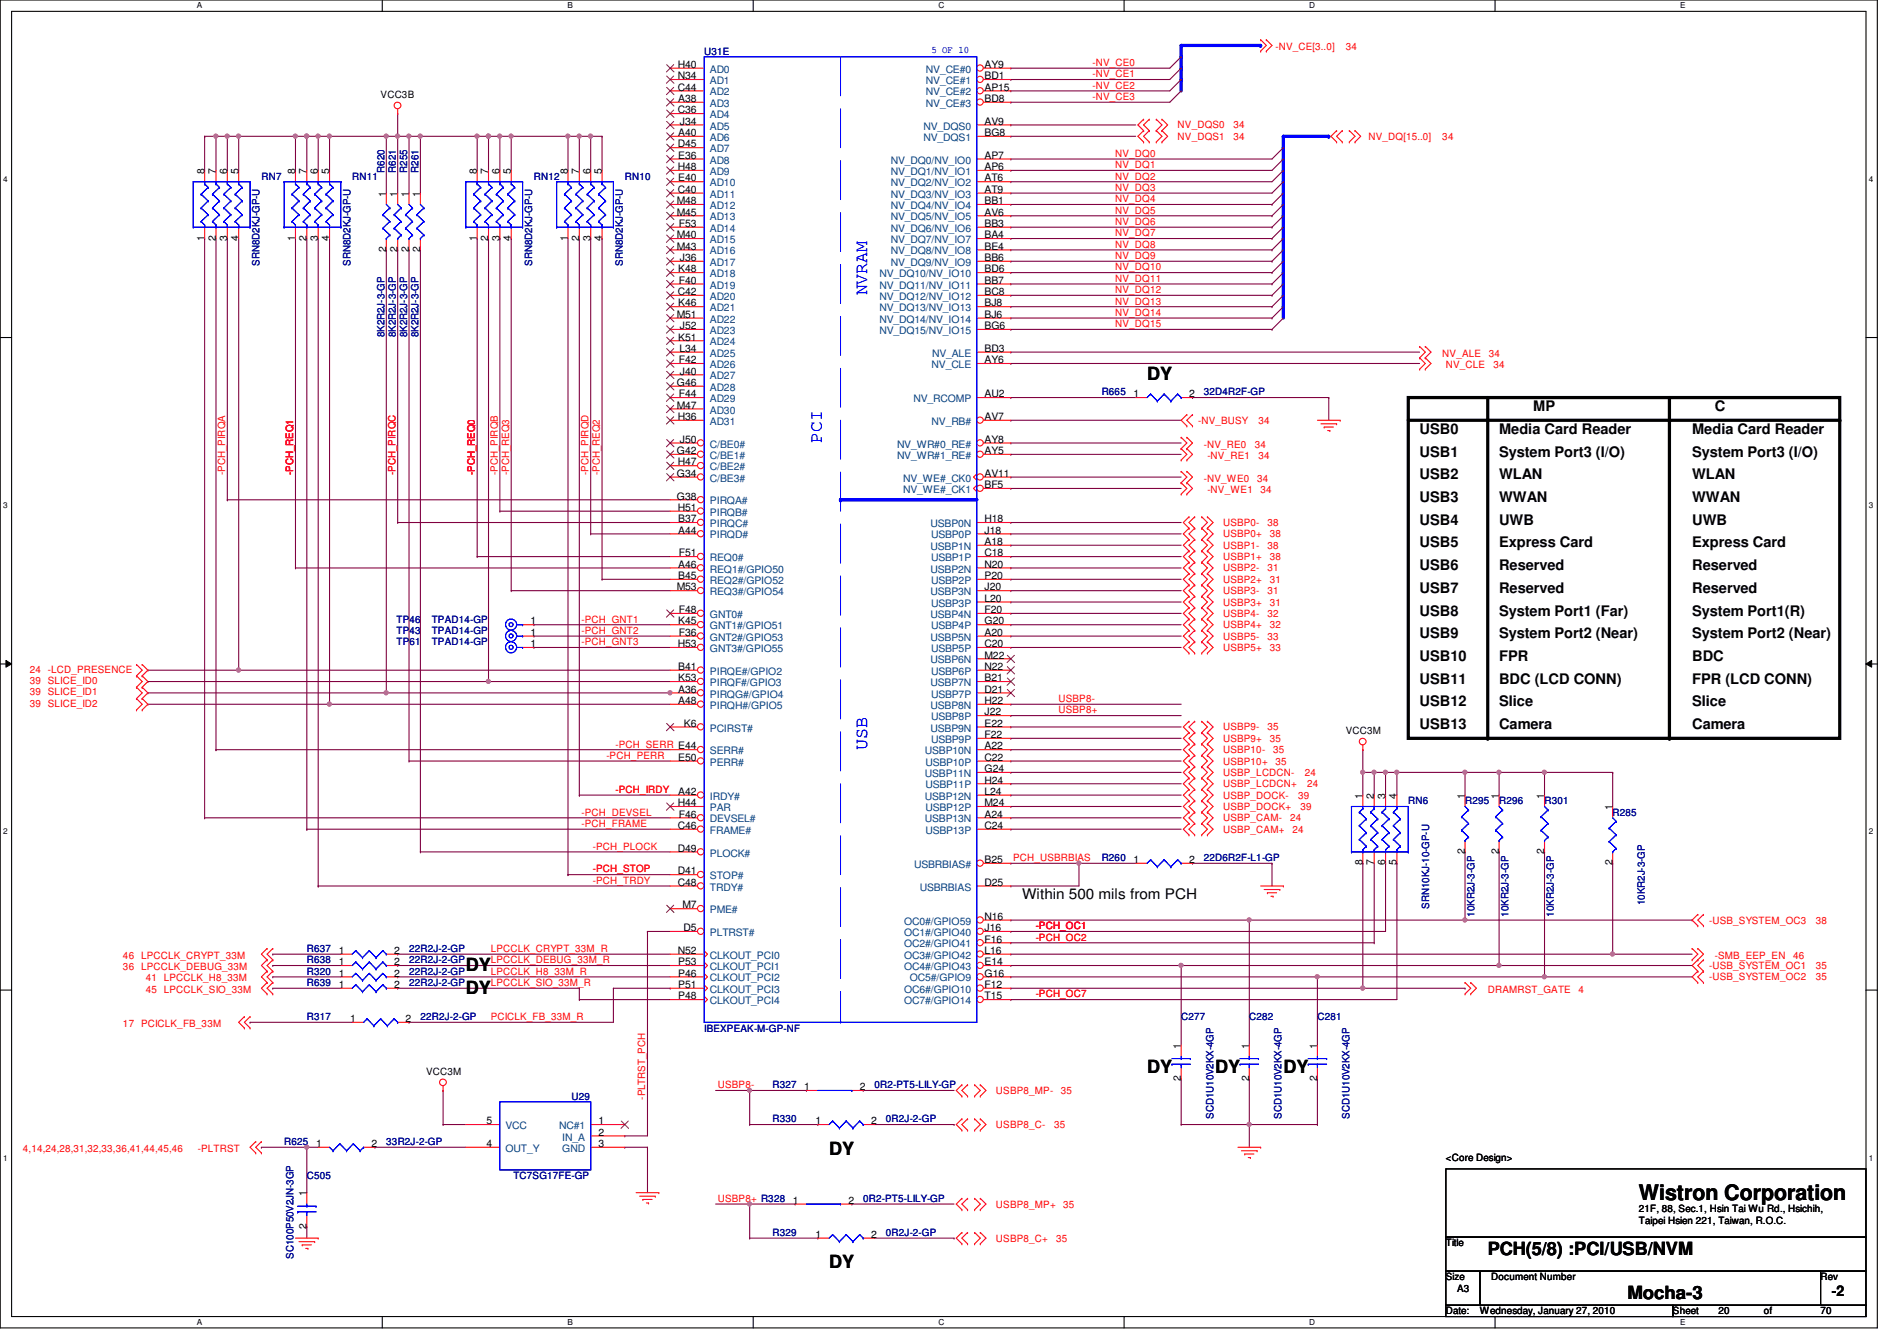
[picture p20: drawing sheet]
<svg xmlns="http://www.w3.org/2000/svg" width="297mm" height="210mm" viewBox="0 0 297 210" stroke-linecap="round" stroke-linejoin="round" font-family="sans-serif">
<defs><g id="words">
<text font-size="3.3" x="256.6" y="187.9">Wistron Corporation</text>
<g font-size="2.8" fill="#00f">
<text x="135.8" y="46.2" transform="rotate(-90 135.8 46.2)">NVRAM</text>
<text x="128.7" y="69.3" transform="rotate(-90 128.7 69.3)">PCI</text>
<text x="135.8" y="117.3" transform="rotate(-90 135.8 117.3)">USB</text>
</g>
<g font-size="2.8">
<text x="179.6" y="59.5">DY</text>
<text x="72.9" y="155.5">DY</text>
<text x="72.9" y="152">DY</text>
<text x="179.6" y="168">DY</text>
<text x="190.3" y="168">DY</text>
<text x="201" y="168">DY</text>
<text x="129.8" y="180.8">DY</text>
<text x="233" y="196.4">PCH(5/8) :PCI/USB/NVM</text>
<text x="129.8" y="198.5">DY</text>
<text x="254.8" y="203.4">Mocha-3</text>
</g>
<g font-size="2.3">
<text x="240.1" y="64.3">MP</text>
<text x="268.5" y="64.3">C</text>
<text x="222.3" y="67.9">USB0</text>
<text x="222.3" y="71.5">USB1</text>
<text x="234.7" y="67.9">Media Card Reader</text>
<text x="234.7" y="71.5">System Port3 (I/O)</text>
<text x="265" y="71.5">System Port3 (I/O)</text>
<text x="265" y="67.9">Media Card Reader</text>
<text x="222.3" y="75">USB2</text>
<text x="234.7" y="75">WLAN</text>
<text x="265" y="75">WLAN</text>
<text x="222.3" y="78.6">USB3</text>
<text x="222.3" y="82.1">USB4</text>
<text x="234.7" y="78.6">WWAN</text>
<text x="234.7" y="82.1">UWB</text>
<text x="265" y="82.1">UWB</text>
<text x="265" y="78.6">WWAN</text>
<text x="222.3" y="85.7">USB5</text>
<text x="222.3" y="89.2">USB6</text>
<text x="234.7" y="85.7">Express Card</text>
<text x="234.7" y="89.2">Reserved</text>
<text x="265" y="85.7">Express Card</text>
<text x="265" y="89.2">Reserved</text>
<text x="222.3" y="92.8">USB7</text>
<text x="234.7" y="92.8">Reserved</text>
<text x="265" y="92.8">Reserved</text>
<text x="222.3" y="96.4">USB8</text>
<text x="222.3" y="99.9">USB9</text>
<text x="234.7" y="99.9">System Port2 (Near)</text>
<text x="234.7" y="96.4">System Port1 (Far)</text>
<text x="265" y="96.4">System Port1(R)</text>
<text x="265" y="99.9">System Port2 (Near)</text>
<text x="222.3" y="103.5">USB10</text>
<text x="222.3" y="107">USB11</text>
<text x="234.7" y="103.5">FPR</text>
<text x="234.7" y="107">BDC (LCD CONN)</text>
<text x="265" y="107">FPR (LCD CONN)</text>
<text x="265" y="103.5">BDC</text>
<text x="222.3" y="110.6">USB12</text>
<text x="234.7" y="110.6">Slice</text>
<text x="265" y="110.6">Slice</text>
<text x="222.3" y="114.1">USB13</text>
<text x="234.7" y="114.1">Camera</text>
<text x="265" y="114.1">Camera</text>
<text x="160.1" y="140.8">Within 500 mils from PCH</text>
<text x="286.8" y="202.9">-2</text>
</g>
<g font-size="1.6">
<text x="106.1" y="10.6">H40</text>
<text x="154.2" y="10.6">AY9</text>
<text x="59.6" y="15.3">VCC3B</text>
<text x="106.1" y="12.4">N34</text>
<text x="106.1" y="14.2">C44</text>
<text x="106.1" y="17.7">C36</text>
<text x="106.2" y="16">A38</text>
<text x="154.2" y="12.4">BD1</text>
<text x="154.2" y="14.2">AP15</text>
<text x="154.2" y="16">BD8</text>
<text x="106.1" y="23.1">D45</text>
<text x="106.2" y="21.3">A40</text>
<text x="106.5" y="19.5">J34</text>
<text x="154.2" y="19.5">AV9</text>
<text x="154.2" y="21.3">BG8</text>
<text x="32" y="27.2" transform="rotate(-90 32 27.2)">8</text>
<text x="33.8" y="27.2" transform="rotate(-90 33.8 27.2)">7</text>
<text x="35.6" y="27.2" transform="rotate(-90 35.6 27.2)">6</text>
<text x="37.3" y="27.2" transform="rotate(-90 37.3 27.2)">5</text>
<text x="46.2" y="27.2" transform="rotate(-90 46.2 27.2)">8</text>
<text x="48" y="27.2" transform="rotate(-90 48 27.2)">7</text>
<text x="49.8" y="27.2" transform="rotate(-90 49.8 27.2)">6</text>
<text x="51.6" y="27.2" transform="rotate(-90 51.6 27.2)">5</text>
<text x="74.7" y="27.2" transform="rotate(-90 74.7 27.2)">8</text>
<text x="76.5" y="27.2" transform="rotate(-90 76.5 27.2)">7</text>
<text x="78.2" y="27.2" transform="rotate(-90 78.2 27.2)">6</text>
<text x="80" y="27.2" transform="rotate(-90 80 27.2)">5</text>
<text x="88.9" y="27.2" transform="rotate(-90 88.9 27.2)">8</text>
<text x="90.7" y="27.2" transform="rotate(-90 90.7 27.2)">7</text>
<text x="92.5" y="27.2" transform="rotate(-90 92.5 27.2)">6</text>
<text x="94.2" y="27.2" transform="rotate(-90 94.2 27.2)">5</text>
<text x="106.1" y="26.6">H48</text>
<text x="106.2" y="24.8">E36</text>
<text x="106.2" y="28.4">E40</text>
<text x="154.2" y="24.8">AP7</text>
<text x="154.2" y="26.6">AP6</text>
<text x="154.2" y="28.4">AT6</text>
<text x="60.4" y="30.8" transform="rotate(-90 60.4 30.8)">1</text>
<text x="62.2" y="30.8" transform="rotate(-90 62.2 30.8)">1</text>
<text x="64" y="30.8" transform="rotate(-90 64 30.8)">1</text>
<text x="65.8" y="30.8" transform="rotate(-90 65.8 30.8)">1</text>
<text x="106" y="32">M48</text>
<text x="106" y="33.7">M45</text>
<text x="106.1" y="30.2">C40</text>
<text x="106.3" y="35.5">F53</text>
<text x="154.2" y="30.2">AT9</text>
<text x="154.2" y="32">BB1</text>
<text x="154.2" y="33.7">AV6</text>
<text x="154.2" y="35.5">BB3</text>
<text x="32" y="37.7" transform="rotate(-90 32 37.7)">1</text>
<text x="33.8" y="37.7" transform="rotate(-90 33.8 37.7)">2</text>
<text x="35.6" y="37.7" transform="rotate(-90 35.6 37.7)">3</text>
<text x="37.3" y="37.7" transform="rotate(-90 37.3 37.7)">4</text>
<text x="46.2" y="37.7" transform="rotate(-90 46.2 37.7)">1</text>
<text x="48" y="37.7" transform="rotate(-90 48 37.7)">2</text>
<text x="49.8" y="37.7" transform="rotate(-90 49.8 37.7)">3</text>
<text x="51.6" y="37.7" transform="rotate(-90 51.6 37.7)">4</text>
<text x="60.4" y="39.5" transform="rotate(-90 60.4 39.5)">2</text>
<text x="62.2" y="39.5" transform="rotate(-90 62.2 39.5)">2</text>
<text x="64" y="39.5" transform="rotate(-90 64 39.5)">2</text>
<text x="65.8" y="39.5" transform="rotate(-90 65.8 39.5)">2</text>
<text x="74.7" y="37.7" transform="rotate(-90 74.7 37.7)">1</text>
<text x="76.5" y="37.7" transform="rotate(-90 76.5 37.7)">2</text>
<text x="78.2" y="37.7" transform="rotate(-90 78.2 37.7)">3</text>
<text x="80" y="37.7" transform="rotate(-90 80 37.7)">4</text>
<text x="88.9" y="37.7" transform="rotate(-90 88.9 37.7)">1</text>
<text x="90.7" y="37.7" transform="rotate(-90 90.7 37.7)">2</text>
<text x="92.5" y="37.7" transform="rotate(-90 92.5 37.7)">3</text>
<text x="94.2" y="37.7" transform="rotate(-90 94.2 37.7)">4</text>
<text x="106" y="37.3">M40</text>
<text x="106" y="39.1">M43</text>
<text x="106.5" y="40.9">J36</text>
<text x="154.2" y="37.3">BA4</text>
<text x="154.2" y="39.1">BE4</text>
<text x="154.2" y="40.9">BB6</text>
<text x="106.1" y="46.2">C42</text>
<text x="106.2" y="48">K46</text>
<text x="106.2" y="42.6">K48</text>
<text x="106.3" y="44.4">F40</text>
<text x="154.2" y="42.6">BD6</text>
<text x="154.2" y="44.4">BB7</text>
<text x="154.2" y="46.2">BC8</text>
<text x="154.2" y="48">BJ8</text>
<text x="106" y="49.7">M51</text>
<text x="106.2" y="53.3">K51</text>
<text x="106.5" y="51.5">J52</text>
<text x="154.2" y="49.7">BJ6</text>
<text x="154.2" y="51.5">BG6</text>
<text x="106.3" y="56.9">F42</text>
<text x="106.4" y="55.1">L34</text>
<text x="106.5" y="58.6">J40</text>
<text x="154.2" y="55.1">BD3</text>
<text x="154.2" y="56.9">AY6</text>
<text x="106" y="64">M47</text>
<text x="106" y="60.4">G46</text>
<text x="106.1" y="65.7">H36</text>
<text x="106.3" y="62.2">F44</text>
<text x="154.2" y="65.7">AV7</text>
<text x="154.2" y="62.2">AU2</text>
<text x="177.5" y="62.2">1</text>
<text x="186.2" y="62.2">2</text>
<text x="106" y="71.1">G42</text>
<text x="106.5" y="69.3">J50</text>
<text x="154.2" y="69.3">AY8</text>
<text x="154.2" y="71.1">AY5</text>
<text x="106" y="74.6">G34</text>
<text x="106.1" y="72.9">H47</text>
<text x="154.2" y="74.6">AV11</text>
<text x="154.2" y="76.4">BF5</text>
<text x="106" y="78.2">G38</text>
<text x="106.1" y="80">H51</text>
<text x="106.2" y="81.7">B37</text>
<text x="106.2" y="83.5">A44</text>
<text x="154.2" y="81.7">H18</text>
<text x="154.2" y="83.5">J18</text>
<text x="106.2" y="88.9">A46</text>
<text x="106.3" y="87.1">F51</text>
<text x="154.2" y="85.3">A18</text>
<text x="154.2" y="87.1">C18</text>
<text x="154.2" y="88.9">N20</text>
<text x="106" y="92.4">M53</text>
<text x="106.2" y="90.6">B45</text>
<text x="106.3" y="96">F48</text>
<text x="154.2" y="90.6">P20</text>
<text x="154.2" y="92.4">J20</text>
<text x="154.2" y="94.2">L20</text>
<text x="154.2" y="96">F20</text>
<text x="83.1" y="97.7">1</text>
<text x="83.1" y="101.3">1</text>
<text x="83.1" y="99.5">1</text>
<text x="106.1" y="101.3">H53</text>
<text x="106.2" y="97.7">K45</text>
<text x="106.3" y="99.5">F36</text>
<text x="154.2" y="97.7">G20</text>
<text x="154.2" y="99.5">A20</text>
<text x="154.2" y="101.3">C20</text>
<text x="106.2" y="104.9">B41</text>
<text x="106.2" y="106.6">K53</text>
<text x="154.2" y="103.1">M22</text>
<text x="154.2" y="106.6">B21</text>
<text x="154.2" y="104.9">N22</text>
<text x="106.2" y="108.4">A36</text>
<text x="106.2" y="110.2">A48</text>
<text x="107.1" y="113.7">K6</text>
<text x="154.2" y="108.4">D21</text>
<text x="154.2" y="110.2">H22</text>
<text x="154.2" y="112">J22</text>
<text x="154.2" y="113.7">E22</text>
<text x="106.2" y="119.1">E50</text>
<text x="154.2" y="117.3">A22</text>
<text x="154.2" y="119.1">C22</text>
<text x="154.2" y="115.5">F22</text>
<text x="210.7" y="114.9">VCC3M</text>
<text x="106.2" y="124.4">A42</text>
<text x="154.2" y="120.9">G24</text>
<text x="154.2" y="122.6">H24</text>
<text x="154.2" y="124.4">L24</text>
<text x="213.4" y="125" transform="rotate(-90 213.4 125)">1</text>
<text x="215.1" y="125" transform="rotate(-90 215.1 125)">2</text>
<text x="216.9" y="125" transform="rotate(-90 216.9 125)">3</text>
<text x="218.7" y="125" transform="rotate(-90 218.7 125)">4</text>
<text x="229.4" y="125" transform="rotate(-90 229.4 125)">1</text>
<text x="234.7" y="125" transform="rotate(-90 234.7 125)">1</text>
<text x="241.8" y="125" transform="rotate(-90 241.8 125)">1</text>
<text x="106.1" y="129.8">C46</text>
<text x="106.1" y="126.2">H44</text>
<text x="106.3" y="128">F46</text>
<text x="154.2" y="126.2">M24</text>
<text x="154.2" y="128">A24</text>
<text x="154.2" y="129.8">C24</text>
<text x="252.5" y="126.8" transform="rotate(-90 252.5 126.8)">1</text>
<text x="106.1" y="133.3">D49</text>
<text x="106.1" y="136.9">D41</text>
<text x="154.2" y="135.1">B25</text>
<text x="177.5" y="135.1">1</text>
<text x="186.2" y="135.1">2</text>
<text x="213.4" y="135.5" transform="rotate(-90 213.4 135.5)">8</text>
<text x="215.1" y="135.5" transform="rotate(-90 215.1 135.5)">7</text>
<text x="216.9" y="135.5" transform="rotate(-90 216.9 135.5)">6</text>
<text x="218.7" y="135.5" transform="rotate(-90 218.7 135.5)">5</text>
<text x="229.4" y="133.7" transform="rotate(-90 229.4 133.7)">2</text>
<text x="234.7" y="133.7" transform="rotate(-90 234.7 133.7)">2</text>
<text x="241.8" y="133.7" transform="rotate(-90 241.8 133.7)">2</text>
<text x="252.5" y="135.5" transform="rotate(-90 252.5 135.5)">2</text>
<text x="106.1" y="138.6">C48</text>
<text x="106.8" y="142.2">M7</text>
<text x="154.2" y="138.6">D25</text>
<text x="154.2" y="144">N16</text>
<text x="53" y="149.3">1</text>
<text x="61.7" y="149.3">2</text>
<text x="106.1" y="149.3">N52</text>
<text x="107" y="145.8">D5</text>
<text x="154.2" y="145.8">J16</text>
<text x="154.2" y="147.5">F16</text>
<text x="154.2" y="149.3">L16</text>
<text x="53" y="154.6">1</text>
<text x="53" y="152.9">1</text>
<text x="53" y="151.1">1</text>
<text x="61.7" y="154.6">2</text>
<text x="61.7" y="152.9">2</text>
<text x="61.7" y="151.1">2</text>
<text x="106.2" y="151.1">P53</text>
<text x="106.2" y="152.9">P46</text>
<text x="106.2" y="154.6">P51</text>
<text x="154.2" y="151.1">E14</text>
<text x="154.2" y="152.9">G16</text>
<text x="154.2" y="154.6">F12</text>
<text x="54.8" y="160">1</text>
<text x="63.5" y="160">2</text>
<text x="106.2" y="156.4">P48</text>
<text x="154.2" y="156.4">T15</text>
<text x="184.9" y="164.1" transform="rotate(-90 184.9 164.1)">1</text>
<text x="195.6" y="164.1" transform="rotate(-90 195.6 164.1)">1</text>
<text x="206.2" y="164.1" transform="rotate(-90 206.2 164.1)">1</text>
<text x="66.7" y="168.2">VCC3M</text>
<text x="125.9" y="170.6">1</text>
<text x="134.6" y="170.6">2</text>
<text x="184.9" y="169.2" transform="rotate(-90 184.9 169.2)">2</text>
<text x="195.6" y="169.2" transform="rotate(-90 195.6 169.2)">2</text>
<text x="206.2" y="169.2" transform="rotate(-90 206.2 169.2)">2</text>
<text x="49.5" y="179.5">1</text>
<text x="58.2" y="179.5">2</text>
<text x="76.2" y="179.5">4</text>
<text x="76.2" y="176">5</text>
<text x="93.7" y="176">1</text>
<text x="93.7" y="177.8">2</text>
<text x="93.7" y="179.5">3</text>
<text x="127.7" y="176">1</text>
<text x="136.4" y="176">2</text>
<text x="226.4" y="181.7">&lt;Core Design&gt;</text>
<text x="48" y="187.2" transform="rotate(-90 48 187.2)">1</text>
<text x="124.2" y="188.4">1</text>
<text x="132.8" y="188.4">2</text>
<text x="256.6" y="189.7">21F, 88, Sec.1, Hsin Tai Wu Rd., Hsichih,</text>
<text x="256.6" y="191.6">Taipei Hsien 221, Taiwan, R.O.C.</text>
<text x="48" y="192.4" transform="rotate(-90 48 192.4)">2</text>
<text x="127.7" y="193.8">1</text>
<text x="136.4" y="193.8">2</text>
<text x="226.4" y="195.1">Title</text>
<text x="226.4" y="200.4">Size</text>
<text x="228.2" y="202.2">A3</text>
<text x="233.5" y="200.4">Document Number</text>
<text x="285.1" y="200.4">Rev</text>
<text x="226.4" y="205.7">Date:</text>
<text x="231.7" y="205.7">Wednesday, January 27, 2010</text>
<text x="262" y="205.7">Sheet</text>
<text x="269.1" y="205.7">20</text>
<text x="276.2" y="205.7">of</text>
<text x="285.1" y="205.7">70</text>
</g>
<g font-size="1.6" fill="#000080">
<text x="110.3" y="8.6">U31E</text>
<text x="40.9" y="28.1">RN7</text>
<text x="55.2" y="28.1">RN11</text>
<text x="60.2" y="27" transform="rotate(-90 60.2 27)">R620</text>
<text x="62" y="27" transform="rotate(-90 62 27)">R621</text>
<text x="63.8" y="27" transform="rotate(-90 63.8 27)">R255</text>
<text x="65.5" y="27" transform="rotate(-90 65.5 27)">R261</text>
<text x="83.6" y="28.1">RN12</text>
<text x="97.8" y="28.1">RN10</text>
<text x="40.6" y="41.6" transform="rotate(-90 40.6 41.6)">SRN8D2KJ-GP-U</text>
<text x="54.9" y="41.6" transform="rotate(-90 54.9 41.6)">SRN8D2KJ-GP-U</text>
<text x="83.3" y="41.6" transform="rotate(-90 83.3 41.6)">SRN8D2KJ-GP-U</text>
<text x="97.5" y="41.6" transform="rotate(-90 97.5 41.6)">SRN8D2KJ-GP-U</text>
<text x="60.2" y="52.8" transform="rotate(-90 60.2 52.8)">8K2R2J-3-GP</text>
<text x="62" y="52.8" transform="rotate(-90 62 52.8)">8K2R2J-3-GP</text>
<text x="63.8" y="52.8" transform="rotate(-90 63.8 52.8)">8K2R2J-3-GP</text>
<text x="65.5" y="52.8" transform="rotate(-90 65.5 52.8)">8K2R2J-3-GP</text>
<text x="172.5" y="61.9">R665</text>
<text x="188.5" y="61.9">32D4R2F-GP</text>
<text x="62.1" y="97.5">TP46</text>
<text x="62.1" y="101">TP61</text>
<text x="62.1" y="99.2">TP43</text>
<text x="67.6" y="97.5">TPAD14-GP</text>
<text x="67.6" y="101">TPAD14-GP</text>
<text x="67.6" y="99.2">TPAD14-GP</text>
<text x="220.5" y="125.9">RN6</text>
<text x="229.4" y="125.9">R295</text>
<text x="234.7" y="125.9">R296</text>
<text x="241.8" y="125.9">R301</text>
<text x="252.5" y="127.7">R285</text>
<text x="172.5" y="134.8">R260</text>
<text x="188.5" y="134.8">22D6R2F-L1-GP</text>
<text x="223.8" y="142.2" transform="rotate(-90 223.8 142.2)">SRN10KJ-10-GP-U</text>
<text x="230.9" y="143.5" transform="rotate(-90 230.9 143.5)">10KR2J-3-GP</text>
<text x="236.2" y="143.5" transform="rotate(-90 236.2 143.5)">10KR2J-3-GP</text>
<text x="243.3" y="143.5" transform="rotate(-90 243.3 143.5)">10KR2J-3-GP</text>
<text x="257.6" y="141.7" transform="rotate(-90 257.6 141.7)">10KR2J-3-GP</text>
<text x="48" y="149">R637</text>
<text x="64" y="149">22R2J-2-GP</text>
<text x="48" y="154.3">R639</text>
<text x="48" y="152.6">R320</text>
<text x="48" y="150.8">R638</text>
<text x="64" y="154.3">22R2J-2-GP</text>
<text x="64" y="152.6">22R2J-2-GP</text>
<text x="64" y="150.8">22R2J-2-GP</text>
<text x="48" y="159.7">R317</text>
<text x="65.8" y="159.7">22R2J-2-GP</text>
<text x="110.3" y="161.5">IBEXPEAK-M-GP-NF</text>
<text x="185" y="159.7">C277</text>
<text x="195.6" y="159.7">C282</text>
<text x="206.3" y="159.7">C281</text>
<text x="89.5" y="172.1">U29</text>
<text x="120.9" y="170.3">R327</text>
<text x="136.9" y="170.3">0R2-PT5-LILY-GP</text>
<text x="44.5" y="179.2">R625</text>
<text x="60.5" y="179.2">33R2J-2-GP</text>
<text x="120.9" y="175.7">R330</text>
<text x="138.7" y="175.7">0R2J-2-GP</text>
<text x="190" y="175.1" transform="rotate(-90 190 175.1)">SCD1U10V2KX-4GP</text>
<text x="200.7" y="175.1" transform="rotate(-90 200.7 175.1)">SCD1U10V2KX-4GP</text>
<text x="211.3" y="175.1" transform="rotate(-90 211.3 175.1)">SCD1U10V2KX-4GP</text>
<text x="48" y="184.6">C505</text>
<text x="80.4" y="184.6">TC7SG17FE-GP</text>
<text x="135.2" y="188.1">0R2-PT5-LILY-GP</text>
<text x="46" y="197" transform="rotate(-90 46 197)">SC100P50V2JN-3GP</text>
<text x="120.9" y="193.5">R329</text>
<text x="138.7" y="193.5">0R2J-2-GP</text>
</g>
<g font-size="1.6" fill="#004080">
<text x="111.2" y="11.4">AD0</text>
<text x="145" y="11.4">NV_CE#0</text>
<text x="111.2" y="13.2">AD1</text>
<text x="111.2" y="14.9">AD2</text>
<text x="111.2" y="16.7">AD3</text>
<text x="145" y="13.2">NV_CE#1</text>
<text x="145" y="14.9">NV_CE#2</text>
<text x="145" y="16.7">NV_CE#3</text>
<text x="111.2" y="18.5">AD4</text>
<text x="111.2" y="20.3">AD5</text>
<text x="111.2" y="22.1">AD6</text>
<text x="111.2" y="23.8">AD7</text>
<text x="144.6" y="20.3">NV_DQS0</text>
<text x="144.6" y="22.1">NV_DQS1</text>
<text x="111.2" y="25.6">AD8</text>
<text x="111.2" y="27.4">AD9</text>
<text x="111.2" y="29.2">AD10</text>
<text x="139.5" y="25.6">NV_DQ0/NV_IO0</text>
<text x="139.5" y="27.4">NV_DQ1/NV_IO1</text>
<text x="139.5" y="29.2">NV_DQ2/NV_IO2</text>
<text x="111.2" y="30.9">AD11</text>
<text x="111.2" y="32.7">AD12</text>
<text x="111.2" y="34.5">AD13</text>
<text x="139.5" y="30.9">NV_DQ3/NV_IO3</text>
<text x="139.5" y="32.7">NV_DQ4/NV_IO4</text>
<text x="139.5" y="34.5">NV_DQ5/NV_IO5</text>
<text x="111.2" y="36.3">AD14</text>
<text x="111.2" y="38.1">AD15</text>
<text x="111.2" y="39.8">AD16</text>
<text x="111.2" y="41.6">AD17</text>
<text x="139.5" y="36.3">NV_DQ6/NV_IO6</text>
<text x="139.5" y="38.1">NV_DQ7/NV_IO7</text>
<text x="139.5" y="39.8">NV_DQ8/NV_IO8</text>
<text x="139.5" y="41.6">NV_DQ9/NV_IO9</text>
<text x="111.2" y="46.9">AD20</text>
<text x="111.2" y="43.4">AD18</text>
<text x="111.2" y="45.2">AD19</text>
<text x="137.7" y="43.4">NV_DQ10/NV_IO10</text>
<text x="137.7" y="45.2">NV_DQ11/NV_IO11</text>
<text x="137.7" y="46.9">NV_DQ12/NV_IO12</text>
<text x="111.2" y="48.7">AD21</text>
<text x="111.2" y="50.5">AD22</text>
<text x="111.2" y="52.3">AD23</text>
<text x="137.7" y="48.7">NV_DQ13/NV_IO13</text>
<text x="137.7" y="50.5">NV_DQ14/NV_IO14</text>
<text x="137.7" y="52.3">NV_DQ15/NV_IO15</text>
<text x="111.2" y="54.1">AD24</text>
<text x="111.2" y="55.8">AD25</text>
<text x="111.2" y="57.6">AD26</text>
<text x="111.2" y="59.4">AD27</text>
<text x="145.9" y="57.6">NV_CLE</text>
<text x="146" y="55.8">NV_ALE</text>
<text x="111.2" y="61.2">AD28</text>
<text x="111.2" y="62.9">AD29</text>
<text x="111.2" y="64.7">AD30</text>
<text x="143" y="62.9">NV_RCOMP</text>
<text x="111.2" y="66.5">AD31</text>
<text x="111.2" y="70.1">C/BE0#</text>
<text x="111.2" y="71.8">C/BE1#</text>
<text x="140.5" y="70.1">NV_WR#0_RE#</text>
<text x="140.5" y="71.8">NV_WR#1_RE#</text>
<text x="145.9" y="66.5">NV_RB#</text>
<text x="111.2" y="73.6">C/BE2#</text>
<text x="111.2" y="75.4">C/BE3#</text>
<text x="141.4" y="75.4">NV_WE#_CK0</text>
<text x="141.4" y="77.2">NV_WE#_CK1</text>
<text x="111.2" y="79">PIRQA#</text>
<text x="111.2" y="80.7">PIRQB#</text>
<text x="111.2" y="82.5">PIRQC#</text>
<text x="145.7" y="82.5">USBP0N</text>
<text x="111.2" y="84.3">PIRQD#</text>
<text x="111.2" y="87.8">REQ0#</text>
<text x="111.2" y="89.6">REQ1#/GPIO50</text>
<text x="145.7" y="86.1">USBP1N</text>
<text x="145.7" y="89.6">USBP2N</text>
<text x="145.8" y="84.3">USBP0P</text>
<text x="145.8" y="87.8">USBP1P</text>
<text x="111.2" y="91.4">REQ2#/GPIO52</text>
<text x="111.2" y="93.2">REQ3#/GPIO54</text>
<text x="145.7" y="93.2">USBP3N</text>
<text x="145.8" y="91.4">USBP2P</text>
<text x="145.8" y="95">USBP3P</text>
<text x="111.2" y="96.7">GNT0#</text>
<text x="111.2" y="98.5">GNT1#/GPIO51</text>
<text x="111.2" y="100.3">GNT2#/GPIO53</text>
<text x="145.7" y="96.7">USBP4N</text>
<text x="145.7" y="100.3">USBP5N</text>
<text x="145.8" y="98.5">USBP4P</text>
<text x="111.2" y="102.1">GNT3#/GPIO55</text>
<text x="111.2" y="105.6">PIRQE#/GPIO2</text>
<text x="111.2" y="107.4">PIRQF#/GPIO3</text>
<text x="145.7" y="103.8">USBP6N</text>
<text x="145.7" y="107.4">USBP7N</text>
<text x="145.8" y="102.1">USBP5P</text>
<text x="145.8" y="105.6">USBP6P</text>
<text x="111.2" y="109.2">PIRQG#/GPIO4</text>
<text x="111.2" y="111">PIRQH#/GPIO5</text>
<text x="145.7" y="111">USBP8N</text>
<text x="145.8" y="109.2">USBP7P</text>
<text x="145.8" y="112.7">USBP8P</text>
<text x="111.2" y="114.5">PCIRST#</text>
<text x="111.2" y="119.8">PERR#</text>
<text x="111.2" y="118.1">SERR#</text>
<text x="144.8" y="118.1">USBP10N</text>
<text x="144.9" y="119.8">USBP10P</text>
<text x="145.7" y="114.5">USBP9N</text>
<text x="145.8" y="116.3">USBP9P</text>
<text x="111.2" y="125.2">IRDY#</text>
<text x="144.8" y="121.6">USBP11N</text>
<text x="144.8" y="125.2">USBP12N</text>
<text x="144.9" y="123.4">USBP11P</text>
<text x="111.2" y="128.7">DEVSEL#</text>
<text x="111.2" y="130.5">FRAME#</text>
<text x="111.2" y="127">PAR</text>
<text x="144.8" y="128.7">USBP13N</text>
<text x="144.9" y="127">USBP12P</text>
<text x="144.9" y="130.5">USBP13P</text>
<text x="111.2" y="134.1">PLOCK#</text>
<text x="111.2" y="137.6">STOP#</text>
<text x="143.1" y="135.8">USBRBIAS#</text>
<text x="111.2" y="143">PME#</text>
<text x="111.2" y="139.4">TRDY#</text>
<text x="144" y="139.4">USBRBIAS</text>
<text x="111.2" y="146.5">PLTRST#</text>
<text x="141.6" y="144.7">OC0#/GPIO59</text>
<text x="141.6" y="146.5">OC1#/GPIO40</text>
<text x="141.6" y="148.3">OC2#/GPIO41</text>
<text x="111.2" y="150.1">CLKOUT_PCI0</text>
<text x="111.2" y="151.8">CLKOUT_PCI1</text>
<text x="111.2" y="153.6">CLKOUT_PCI2</text>
<text x="111.2" y="155.4">CLKOUT_PCI3</text>
<text x="141.6" y="150.1">OC3#/GPIO42</text>
<text x="141.6" y="151.8">OC4#/GPIO43</text>
<text x="141.6" y="155.4">OC6#/GPIO10</text>
<text x="142.4" y="153.6">OC5#/GPIO9</text>
<text x="111.2" y="157.2">CLKOUT_PCI4</text>
<text x="141.6" y="157.2">OC7#/GPIO14</text>
<text x="79.2" y="176.7">VCC</text>
<text x="87.5" y="176.7">NC#1</text>
<text x="88.1" y="178.5">IN_A</text>
<text x="79.2" y="180.3">OUT_Y</text>
<text x="88.1" y="180.3">GND</text>
</g>
<text font-size="1.6" fill="#00f" x="145.8" y="8.3">5 OF 10</text>
<g font-size="1.6" fill="#f00">
<text x="171.1" y="10.3">-NV_CE0</text>
<text x="199.7" y="7.8">-NV_CE[3..0]</text>
<text x="210.7" y="7.8">34</text>
<text x="171.1" y="15.7">-NV_CE3</text>
<text x="171.1" y="12.1">-NV_CE1</text>
<text x="171.1" y="13.9">-NV_CE2</text>
<text x="184.4" y="20.1">NV_DQS0</text>
<text x="184.4" y="21.9">NV_DQS1</text>
<text x="193.1" y="20.1">34</text>
<text x="193.1" y="21.9">34</text>
<text x="214.3" y="21.9">NV_DQ[15..0]</text>
<text x="225.8" y="21.9">34</text>
<text x="174.6" y="29.9">NV_DQ3</text>
<text x="174.6" y="24.6">NV_DQ0</text>
<text x="174.6" y="26.3">NV_DQ1</text>
<text x="174.6" y="28.1">NV_DQ2</text>
<text x="174.6" y="31.7">NV_DQ4</text>
<text x="174.6" y="35.2">NV_DQ6</text>
<text x="174.6" y="33.4">NV_DQ5</text>
<text x="174.6" y="40.6">NV_DQ9</text>
<text x="174.6" y="38.8">NV_DQ8</text>
<text x="174.6" y="37">NV_DQ7</text>
<text x="174.6" y="42.3">NV_DQ10</text>
<text x="174.6" y="44.1">NV_DQ11</text>
<text x="174.6" y="47.7">NV_DQ13</text>
<text x="174.6" y="45.9">NV_DQ12</text>
<text x="174.6" y="49.4">NV_DQ14</text>
<text x="174.6" y="51.2">NV_DQ15</text>
<text x="225.8" y="55.8">NV_ALE</text>
<text x="226.4" y="57.6">NV_CLE</text>
<text x="233.1" y="55.8">34</text>
<text x="233.8" y="57.6">34</text>
<text x="187.6" y="66.3">-NV_BUSY</text>
<text x="188.5" y="70.1">-NV_RE0</text>
<text x="189.1" y="71.8">-NV_RE1</text>
<text x="196.5" y="70.1">34</text>
<text x="197.1" y="66.3">34</text>
<text x="197.1" y="71.8">34</text>
<text x="35.3" y="74.3" transform="rotate(-90 35.3 74.3)">-PCH_PIRQA</text>
<text x="45.9" y="74.3" transform="rotate(-90 45.9 74.3)">-PCH_REQ1</text>
<text x="61.9" y="74.3" transform="rotate(-90 61.9 74.3)">-PCH_PIRQC</text>
<text x="74.4" y="74.3" transform="rotate(-90 74.4 74.3)">-PCH_REQ0</text>
<text x="77.9" y="74.3" transform="rotate(-90 77.9 74.3)">-PCH_PIRQB</text>
<text x="79.7" y="74.3" transform="rotate(-90 79.7 74.3)">-PCH_REQ3</text>
<text x="92.2" y="74.3" transform="rotate(-90 92.2 74.3)">-PCH_PIRQD</text>
<text x="93.9" y="74.3" transform="rotate(-90 93.9 74.3)">-PCH_REQ2</text>
<text x="188.5" y="75.4">-NV_WE0</text>
<text x="189.1" y="77.2">-NV_WE1</text>
<text x="196.8" y="75.4">34</text>
<text x="197.4" y="77.2">34</text>
<text x="191.5" y="82.3">USBP0-</text>
<text x="198.5" y="82.3">38</text>
<text x="191.5" y="85.9">USBP1-</text>
<text x="191.5" y="87.7">USBP1+</text>
<text x="191.5" y="89.5">USBP2-</text>
<text x="191.5" y="84.1">USBP0+</text>
<text x="198.5" y="85.9">38</text>
<text x="198.5" y="89.5">31</text>
<text x="198.8" y="87.7">38</text>
<text x="198.8" y="84.1">38</text>
<text x="191.5" y="91.2">USBP2+</text>
<text x="191.5" y="93">USBP3-</text>
<text x="191.5" y="94.8">USBP3+</text>
<text x="198.5" y="93">31</text>
<text x="198.8" y="91.2">31</text>
<text x="198.8" y="94.8">31</text>
<text x="91.1" y="97.5">-PCH_GNT1</text>
<text x="91.1" y="99.2">-PCH_GNT2</text>
<text x="91.1" y="101">-PCH_GNT3</text>
<text x="191.5" y="96.6">USBP4-</text>
<text x="191.5" y="98.3">USBP4+</text>
<text x="191.5" y="100.1">USBP5-</text>
<text x="191.5" y="101.9">USBP5+</text>
<text x="198.5" y="96.6">32</text>
<text x="198.5" y="100.1">33</text>
<text x="198.8" y="98.3">32</text>
<text x="198.8" y="101.9">33</text>
<text x="4.7" y="105.3">24 -LCD_PRESENCE</text>
<text x="4.7" y="107.1">39 SLICE_ID0</text>
<text x="4.7" y="108.8">39 SLICE_ID1</text>
<text x="4.7" y="110.6">39 SLICE_ID2</text>
<text x="165.7" y="109.9">USBP8-</text>
<text x="165.7" y="111.7">USBP8+</text>
<text x="95" y="118.8">-PCH_PERR</text>
<text x="96.4" y="117">-PCH_SERR E44</text>
<text x="191.5" y="114.3">USBP9-</text>
<text x="191.5" y="116.1">USBP9+</text>
<text x="191.5" y="117.9">USBP10-</text>
<text x="191.5" y="119.7">USBP10+</text>
<text x="198.5" y="114.3">35</text>
<text x="198.8" y="116.1">35</text>
<text x="199.3" y="117.9">35</text>
<text x="199.7" y="119.7">35</text>
<text x="96.4" y="124.1">-PCH_IRDY</text>
<text x="191.5" y="121.5">USBP_LCDCN-</text>
<text x="191.5" y="123.2">USBP_LCDCN+</text>
<text x="191.5" y="125">USBP_DOCK-</text>
<text x="203.3" y="125">39</text>
<text x="204.3" y="121.5">24</text>
<text x="204.7" y="123.2">24</text>
<text x="91.1" y="127.7">-PCH_DEVSEL</text>
<text x="91.1" y="129.5">-PCH_FRAME</text>
<text x="191.5" y="126.8">USBP_DOCK+</text>
<text x="191.5" y="128.6">USBP_CAM-</text>
<text x="191.5" y="130.3">USBP_CAM+</text>
<text x="202" y="128.6">24</text>
<text x="202.4" y="130.3">24</text>
<text x="203.6" y="126.8">39</text>
<text x="92.8" y="133">-PCH_PLOCK</text>
<text x="92.8" y="136.6">-PCH_STOP</text>
<text x="158.6" y="134.8">PCH_USBRBIAS</text>
<text x="92.8" y="138.3">-PCH_TRDY</text>
<text x="76.8" y="149">LPCCLK_CRYPT_33M_R</text>
<text x="162.2" y="145.5">-PCH_OC1</text>
<text x="162.2" y="147.2">-PCH_OC2</text>
<text x="267.6" y="144.6">-USB_SYSTEM_OC3</text>
<text x="284.3" y="144.6">38</text>
<text x="19.3" y="150.1">46 LPCCLK_CRYPT_33M</text>
<text x="19.3" y="151.8">36 LPCCLK_DEBUG_33M</text>
<text x="22.8" y="153.6">41 LPCCLK_H8_33M</text>
<text x="22.8" y="155.4">45 LPCCLK_SIO_33M</text>
<text x="76.8" y="150.8">LPCCLK_DEBUG_33M_R</text>
<text x="76.8" y="152.6">LPCCLK_H8_33M_R</text>
<text x="76.8" y="154.3">LPCCLK_SIO_33M_R</text>
<text x="233" y="155.4">DRAMRST_GATE</text>
<text x="247.2" y="155.4">4</text>
<text x="267.6" y="151.7">-USB_SYSTEM_OC1</text>
<text x="267.6" y="153.5">-USB_SYSTEM_OC2</text>
<text x="268.5" y="150.1">-SMB_EEP_EN</text>
<text x="280.8" y="150.1">46</text>
<text x="284.3" y="151.7">35</text>
<text x="284.3" y="153.5">35</text>
<text x="19.3" y="160.7">17 PCICLK_FB_33M</text>
<text x="76.8" y="159.7">PCICLK_FB_33M_R</text>
<text x="162.2" y="156.1">-PCH_OC7</text>
<text x="101" y="172.1" transform="rotate(-90 101 172.1)">-PLTRST_PCH</text>
<text x="112.4" y="170.3">USBP8-</text>
<text x="156" y="171.2">USBP8_MP-</text>
<text x="166.1" y="171.2">35</text>
<text x="156" y="176.6">USBP8_C-</text>
<text x="165.1" y="176.6">35</text>
<text x="3.6" y="180.3">4,14,24,28,31,32,33,36,41,44,45,46</text>
<text x="31" y="180.3">-PLTRST</text>
<text x="112.4" y="188.1">USBP8+ R328</text>
<text x="156" y="189">USBP8_MP+</text>
<text x="166.5" y="189">35</text>
<text x="156" y="194.4">USBP8_C+</text>
<text x="165.4" y="194.4">35</text>
</g>
<g font-size="1.3">
<text x="30.8" y="1.3">A</text>
<text x="88.9" y="1.3">B</text>
<text x="146.9" y="1.3">C</text>
<text x="205" y="1.3">D</text>
<text x="263.1" y="1.3">E</text>
<text x=".5" y="28.4">4</text>
<text x="292.6" y="28.4">4</text>
<text x=".5" y="79.5">3</text>
<text x="292.6" y="79.5">3</text>
<text x=".5" y="130.6">2</text>
<text x="292.6" y="130.6">2</text>
<text x=".5" y="181.7">1</text>
<text x="292.6" y="181.7">1</text>
<text x="30.8" y="207.4">A</text>
<text x="88.9" y="207.4">B</text>
<text x="146.9" y="207.4">C</text>
<text x="205" y="207.4">D</text>
<text x="263.1" y="207.4">E</text>
</g>
</g></defs>
<path d="M0 0h294v207.9h-294zM1.8 1.8h290.4v204.3h-290.4z" fill="none" stroke="#000" stroke-width=".17"/>
<g fill="#fff">
<path d="M30.8 .2h.8v1.4h-.8z"/>
<path d="M30.8 206.2h.8v1.4h-.8z"/>
</g>
<path d="M59.9 0v1.8M59.9 206.1v1.8" fill="none" stroke="#000" stroke-width=".17"/>
<g fill="#fff">
<path d="M88.9 .2h.8v1.4h-.8z"/>
<path d="M88.9 206.2h.8v1.4h-.8z"/>
</g>
<path d="M117.9 0v1.8M117.9 206.1v1.8" fill="none" stroke="#000" stroke-width=".17"/>
<g fill="#fff">
<path d="M146.9 .2h.9v1.4h-.9z"/>
<path d="M146.9 206.2h.9v1.4h-.9z"/>
</g>
<path d="M176 0v1.8M176 206.1v1.8" fill="none" stroke="#000" stroke-width=".17"/>
<g fill="#fff">
<path d="M205 .2h.9v1.4h-.9z"/>
<path d="M205 206.2h.9v1.4h-.9z"/>
</g>
<path d="M234.1 0v1.8M234.1 206.1v1.8" fill="none" stroke="#000" stroke-width=".17"/>
<g fill="#fff">
<path d="M263.1 .2h.8v1.4h-.8z"/>
<path d="M263.1 206.2h.8v1.4h-.8z"/>
<path d="M.5 27.3h.7v1.4h-.7z"/>
<path d="M292.6 27.3h.7v1.4h-.7z"/>
<path d="M.5 78.4h.7v1.4h-.7z"/>
<path d="M292.6 78.4h.7v1.4h-.7z"/>
</g>
<path d="M0 52.8h1.8M292.2 52.8h1.8" fill="none" stroke="#000" stroke-width=".17"/>
<g fill="#fff">
<path d="M.5 129.5h.7v1.4h-.7z"/>
<path d="M292.6 129.5h.7v1.4h-.7z"/>
</g>
<path d="M0 103.9h1.8M292.2 103.9h1.8" fill="none" stroke="#000" stroke-width=".17"/>
<path d="M.9 103.4l.9 .5-.9 .5zM292.2 103.9l.9-.5v1z" fill="#000"/>
<path d="M.9 103.4l.9 .5-.9 .5zM292.2 103.9l.9-.5v1z" fill="none" stroke="#000" stroke-width=".16"/>
<g fill="#fff">
<path d="M.5 180.5h.7v1.4h-.7z"/>
<path d="M292.6 180.5h.7v1.4h-.7z"/>
</g>
<path d="M0 155h1.8M292.2 155h1.8" fill="none" stroke="#000" stroke-width=".17"/>
<g fill="none" stroke="#800040" stroke-width=".17">
<path d="M158.3 16h.1M158.3 16h24.9M158.3 32h.1M158.3 39.1h.1M158.3 35.6h.1M158.3 37.3h.1M158.3 32h40.9M158.3 39.1h40.9M158.3 35.6h40.9M158.3 37.3h40.9M158.3 55.1h.1M158.3 40.9h.1"/>
<path d="M158.3 42.7h.1M158.3 44.4h.1M158.3 48h.1M158.3 49.8h.1M158.3 46.2h.1M158.3 55.1h64M158.3 40.9h40.9M158.3 42.7h40.9M158.3 44.4h40.9M158.3 48h40.9M158.3 49.8h40.9M158.3 46.2h40.9"/>
<path d="M158.3 62.2h.1M158.3 62.2h19.5M186.7 62.2h.1M186.7 62.2h21.4M158.3 81.8h.1M158.3 83.6h.1M158.3 81.8h26.7M158.3 83.6h26.7M33.8 117.3h.1M33.8 117.3h71.1M64 119.1h.1M64 119.1h40.9"/>
<path d="M32 128h.1M32 128h72.9M48 129.8h.1M48 129.8h56.9M49.8 138.7h.1M49.8 138.7h55.1M65.8 133.3h.1M65.8 133.3h39.1M88.9 136.9h.1M88.9 136.9h16M90.7 124.5h.1M90.7 124.5h14.2"/>
<path d="M42.7 149.4h.1M42.7 151.1h.1M42.7 152.9h.1M42.7 151.1h10.7M42.7 152.9h10.7M42.7 149.4h10.7M62.3 151.1h.1M62.3 152.9h.1M62.3 151.1h42.6M62.3 152.9h42.6M101.4 145.8h.1M101.4 145.8h3.5"/>
<path d="M101.4 145.8v32M252.5 149.4h.1M252.5 149.4h12.5M40.9 179.6h.1M40.9 179.6h8.9M48 179.6h.1M58.7 179.6h.1M58.7 179.6h14.2M64 160h.1M64 160h32.1M69.4 170.7h.1M69.4 176h.1"/>
<path d="M69.4 170.7v5.3M69.4 176h3.5M97.8 179.6h.1M97.8 179.6h3.6"/>
</g>
<circle cx="48" cy="179.6" r=".32" fill="#f0f"/>
<circle cx="48" cy="179.6" r=".32" fill="none" stroke="#f0f" stroke-width=".17"/>
<g fill="none" stroke="#800040" stroke-width=".17">
<path d="M158.3 56.9h.1M158.3 56.9h64M158.3 85.3h.1M158.3 87.1h.1M158.3 85.3h26.7M158.3 87.1h26.7M158.3 135.1h.1M158.3 135.1h10.6M158.3 145.8h.1M158.3 145.8h58.7M241.8 152.9h.1M241.8 152.9h23.2"/>
<path d="M48 179.6h.1M48 179.6v7.1M48 192h.1M48 192v1.8"/>
</g>
<circle cx="241.8" cy="152.9" r=".32" fill="#f0f"/>
<circle cx="241.8" cy="152.9" r=".32" fill="none" stroke="#f0f" stroke-width=".17"/>
<path d="M158.3 33.8h.1M158.3 33.8h40.9M168.9 135.1h.1M168.9 135.1h8.9" fill="none" stroke="#800040" stroke-width=".17"/>
<circle cx="168.9" cy="135.1" r=".32" fill="#f0f"/>
<circle cx="168.9" cy="135.1" r=".32" fill="none" stroke="#f0f" stroke-width=".17"/>
<g fill="none" stroke="#800040" stroke-width=".17">
<path d="M158.3 19.6h.1M158.3 10.7h.1M158.3 12.4h.1M158.3 14.2h.1M158.3 19.6h19.5M158.3 10.7h24.9M158.3 12.4h24.9M158.3 14.2h24.9M158.3 21.3h.1M158.3 30.2h.1M158.3 24.9h.1M158.3 26.7h.1"/>
<path d="M158.3 28.4h.1M158.3 21.3h19.5M158.3 30.2h40.9M158.3 24.9h40.9M158.3 26.7h40.9M158.3 28.4h40.9M158.3 51.6h.1M158.3 51.6h40.9M35.6 78.2h.1M35.6 78.2h69.3M158.3 65.8h.1M158.3 69.3h.1"/>
<path d="M158.3 71.1h.1M158.3 76.5h.1M158.3 74.7h.1M158.3 65.8h26.7M158.3 69.3h26.7M158.3 71.1h26.7M158.3 76.5h26.7M158.3 74.7h26.7M46.3 88.9h.1M46.3 88.9h58.6M62.3 81.8h.1M62.3 81.8h42.6"/>
<path d="M74.7 87.1h.1M74.7 87.1h30.2M78.3 80h.1M78.3 80h26.6M80 92.5h.1M80 92.5h24.9M92.5 83.6h.1M92.5 83.6h12.4M94.3 90.7h.1M94.3 90.7h10.6M158.3 90.7h.1M158.3 88.9h.1"/>
<path d="M158.3 94.2h.1M158.3 92.5h.1M158.3 97.8h.1M158.3 96h.1M158.3 99.6h.1M158.3 90.7h26.7M158.3 88.9h26.7M158.3 94.2h26.7M158.3 92.5h26.7M158.3 97.8h26.7M158.3 96h26.7M158.3 99.6h26.7"/>
<path d="M158.3 101.3h.1M158.3 110.2h.1M158.3 112h.1M158.3 115.6h.1M158.3 113.8h.1M158.3 117.3h.1M158.3 119.1h.1M158.3 101.3h26.7M158.3 110.2h26.7M158.3 112h26.7M158.3 115.6h26.7M158.3 113.8h26.7"/>
<path d="M158.3 117.3h26.7M158.3 119.1h26.7M158.3 120.9h.1M158.3 122.7h.1M158.3 126.2h.1M158.3 124.5h.1M158.3 128h.1M158.3 129.8h.1M158.3 120.9h26.7M158.3 122.7h26.7M158.3 126.2h26.7M158.3 124.5h26.7"/>
<path d="M158.3 128h26.7M158.3 129.8h26.7M168.9 135.1h.1M168.9 135.1v3.6M186.7 135.1h.1M186.7 135.1h12.5M218.7 120.9h10.7M229.4 120.9h.1M101.4 179.6h.1M101.4 179.6v7.1"/>
</g>
<circle cx="229.4" cy="120.9" r=".32" fill="#f0f"/>
<circle cx="229.4" cy="120.9" r=".32" fill="none" stroke="#f0f" stroke-width=".17"/>
<g fill="none" stroke="#800040" stroke-width=".17">
<path d="M46.3 21.3h.1M46.3 21.3v5.4M208.1 62.2h.1M208.1 62.2v3.6M213.4 117.3h.1M213.4 117.3v3.6M158.3 138.7h.1M158.3 138.7h10.6M199.2 135.1h.1M199.2 135.1v3.6M62.3 149.4h.1M62.3 149.4h42.6"/>
<path d="M97.8 177.8h.1M97.8 177.8h3.6"/>
</g>
<circle cx="46.2" cy="21.3" r=".32" fill="#f0f"/>
<circle cx="46.2" cy="21.3" r=".32" fill="none" stroke="#f0f" stroke-width=".17"/>
<path d="M48 21.3h.1M48 21.3v5.4" fill="none" stroke="#800040" stroke-width=".17"/>
<circle cx="48" cy="21.3" r=".32" fill="#f0f"/>
<circle cx="48" cy="21.3" r=".32" fill="none" stroke="#f0f" stroke-width=".17"/>
<path d="M49.8 21.3h.1M49.8 21.3v5.4" fill="none" stroke="#800040" stroke-width=".17"/>
<circle cx="49.8" cy="21.3" r=".32" fill="#f0f"/>
<circle cx="49.8" cy="21.3" r=".32" fill="none" stroke="#f0f" stroke-width=".17"/>
<path d="M51.6 21.3h.1M51.6 21.3v5.4" fill="none" stroke="#800040" stroke-width=".17"/>
<circle cx="51.6" cy="21.3" r=".32" fill="#f0f"/>
<circle cx="51.6" cy="21.3" r=".32" fill="none" stroke="#f0f" stroke-width=".17"/>
<path d="M60.5 21.3h.1M60.5 21.3v8.9" fill="none" stroke="#800040" stroke-width=".17"/>
<circle cx="60.5" cy="21.3" r=".32" fill="#f0f"/>
<circle cx="60.5" cy="21.3" r=".32" fill="none" stroke="#f0f" stroke-width=".17"/>
<path d="M62.3 21.3h.1M62.3 21.3v8.9" fill="none" stroke="#800040" stroke-width=".17"/>
<circle cx="62.2" cy="21.3" r=".32" fill="#f0f"/>
<circle cx="62.2" cy="21.3" r=".32" fill="none" stroke="#f0f" stroke-width=".17"/>
<path d="M64 21.3h.1M64 21.3v8.9" fill="none" stroke="#800040" stroke-width=".17"/>
<circle cx="64" cy="21.3" r=".32" fill="#f0f"/>
<circle cx="64" cy="21.3" r=".32" fill="none" stroke="#f0f" stroke-width=".17"/>
<path d="M65.8 21.3h.1M65.8 21.3v8.9" fill="none" stroke="#800040" stroke-width=".17"/>
<circle cx="65.8" cy="21.3" r=".32" fill="#f0f"/>
<circle cx="65.8" cy="21.3" r=".32" fill="none" stroke="#f0f" stroke-width=".17"/>
<path d="M74.7 21.3h.1M74.7 21.3v5.4" fill="none" stroke="#800040" stroke-width=".17"/>
<circle cx="74.7" cy="21.3" r=".32" fill="#f0f"/>
<circle cx="74.7" cy="21.3" r=".32" fill="none" stroke="#f0f" stroke-width=".17"/>
<path d="M76.5 21.3h.1M76.5 21.3v5.4M80 21.3h.1M80 21.3v5.4" fill="none" stroke="#800040" stroke-width=".17"/>
<circle cx="76.5" cy="21.3" r=".32" fill="#f0f"/>
<circle cx="76.5" cy="21.3" r=".32" fill="none" stroke="#f0f" stroke-width=".17"/>
<path d="M78.3 21.3h.1M78.3 21.3v5.4M88.9 21.3h.1M88.9 21.3v5.4M90.7 21.3h.1M90.7 21.3v5.4M92.5 21.3h.1M92.5 21.3v5.4M94.3 21.3h.1M94.3 21.3v5.4" fill="none" stroke="#800040" stroke-width=".17"/>
<circle cx="92.5" cy="21.3" r=".32" fill="#f0f"/>
<circle cx="92.5" cy="21.3" r=".32" fill="none" stroke="#f0f" stroke-width=".17"/>
<path d="M46.3 21.3h.1M46.3 21.3h1.7" fill="none" stroke="#800040" stroke-width=".17"/>
<circle cx="48" cy="21.3" r=".32" fill="#f0f"/>
<circle cx="48" cy="21.3" r=".32" fill="none" stroke="#f0f" stroke-width=".17"/>
<path d="M62.3 17.8h.1M62.3 17.8v3.5M78.3 21.3h.1M78.3 21.3h1.7" fill="none" stroke="#800040" stroke-width=".17"/>
<circle cx="78.2" cy="21.3" r=".32" fill="#f0f"/>
<circle cx="78.2" cy="21.3" r=".32" fill="none" stroke="#f0f" stroke-width=".17"/>
<path d="M76.5 21.3h.1M76.5 21.3h1.8" fill="none" stroke="#800040" stroke-width=".17"/>
<circle cx="76.5" cy="21.3" r=".32" fill="#f0f"/>
<circle cx="76.5" cy="21.3" r=".32" fill="none" stroke="#f0f" stroke-width=".17"/>
<path d="M80 21.3h.1M80 21.3h8.9" fill="none" stroke="#800040" stroke-width=".17"/>
<circle cx="80" cy="21.3" r=".32" fill="#f0f"/>
<circle cx="80" cy="21.3" r=".32" fill="none" stroke="#f0f" stroke-width=".17"/>
<g fill="none" stroke="#800040" stroke-width=".17">
<path d="M48 21.3h.1M48 21.3h28.5M49.8 21.3h.1M51.6 21.3h.1M60.5 21.3h.1M62.3 21.3h.1M64 21.3h.1M65.8 21.3h.1M74.7 21.3h.1M88.9 21.3h.1M88.9 21.3h1.8M92.5 21.3h.1"/>
<path d="M92.5 21.3h1.8"/>
</g>
<circle cx="88.9" cy="21.3" r=".32" fill="#f0f"/>
<circle cx="88.9" cy="21.3" r=".32" fill="none" stroke="#f0f" stroke-width=".17"/>
<g fill="none" stroke="#800040" stroke-width=".17">
<path d="M62.3 39.1h.1M62.3 39.1v42.7M74.7 37.3h.1M74.7 37.3v49.8M80 37.3h.1M80 37.3v55.2M90.7 21.3h.1M90.7 21.3h1.8M92.5 37.3h.1M92.5 37.3v46.3M94.3 37.3h.1M94.3 37.3v53.4"/>
<path d="M83.6 97.8h.1M83.6 99.6h.1M83.6 97.8h21.3M83.6 99.6h21.3M83.6 101.3h.1M83.6 101.3h21.3"/>
</g>
<circle cx="90.7" cy="21.3" r=".32" fill="#f0f"/>
<circle cx="90.7" cy="21.3" r=".32" fill="none" stroke="#f0f" stroke-width=".17"/>
<path d="M60.5 108.5h.1M60.5 108.5h44.4" fill="none" stroke="#800040" stroke-width=".17"/>
<circle cx="104.9" cy="108.4" r=".32" fill="#f0f"/>
<circle cx="104.9" cy="108.4" r=".32" fill="none" stroke="#f0f" stroke-width=".17"/>
<path d="M32 37.3h.1M32 21.3h.1M32 21.3v5.4M32 37.3v90.7M32 21.3h1.8M33.8 21.3h.1M33.8 21.3v5.4M51.6 110.2h.1M51.6 110.2h53.3M76.5 106.7h.1M76.5 106.7h28.4" fill="none" stroke="#800040" stroke-width=".17"/>
<circle cx="33.8" cy="21.3" r=".32" fill="#f0f"/>
<circle cx="33.8" cy="21.3" r=".32" fill="none" stroke="#f0f" stroke-width=".17"/>
<path d="M33.8 21.3h.1M33.8 21.3h1.8M35.6 21.3h.1M35.6 21.3v5.4" fill="none" stroke="#800040" stroke-width=".17"/>
<circle cx="35.6" cy="21.3" r=".32" fill="#f0f"/>
<circle cx="35.6" cy="21.3" r=".32" fill="none" stroke="#f0f" stroke-width=".17"/>
<path d="M35.6 21.3h.1M35.6 21.3h1.8M37.4 21.3h.1M37.4 21.3v5.4" fill="none" stroke="#800040" stroke-width=".17"/>
<circle cx="37.4" cy="21.3" r=".32" fill="#f0f"/>
<circle cx="37.4" cy="21.3" r=".32" fill="none" stroke="#f0f" stroke-width=".17"/>
<g fill="none" stroke="#800040" stroke-width=".17">
<path d="M37.4 21.3h.1M37.4 21.3h8.9M65.8 39.1h.1M65.8 39.1v94.2M158.3 144h.1M158.3 144h37.3M195.6 144h.1M195.6 144v19.6M39.2 160h.1M39.2 160h16M185 168.9h.1M185 168.9v7.1"/>
<path d="M195.6 176h.1M195.6 176v3.6"/>
</g>
<circle cx="195.6" cy="176" r=".32" fill="#f0f"/>
<circle cx="195.6" cy="176" r=".32" fill="none" stroke="#f0f" stroke-width=".17"/>
<path d="M252.5 120.9h.1M252.5 135.1h.1M252.5 120.9v5.3M252.5 135.1v14.3M185 176h.1M185 176h10.6" fill="none" stroke="#800040" stroke-width=".17"/>
<circle cx="252.5" cy="149.3" r=".32" fill="#f0f"/>
<circle cx="252.5" cy="149.3" r=".32" fill="none" stroke="#f0f" stroke-width=".17"/>
<path d="M234.7 151.1h.1M234.7 151.1h30.3" fill="none" stroke="#800040" stroke-width=".17"/>
<circle cx="234.7" cy="151.1" r=".32" fill="#f0f"/>
<circle cx="234.7" cy="151.1" r=".32" fill="none" stroke="#f0f" stroke-width=".17"/>
<path d="M213.4 120.9h.1M213.4 120.9v3.6M213.4 120.9h1.8M215.2 120.9h.1M215.2 120.9v3.6M195.6 168.9h.1M195.6 168.9v7.1" fill="none" stroke="#800040" stroke-width=".17"/>
<circle cx="213.4" cy="120.9" r=".32" fill="#f0f"/>
<circle cx="213.4" cy="120.9" r=".32" fill="none" stroke="#f0f" stroke-width=".17"/>
<path d="M217 120.9h.1M217 120.9v3.6M217 120.9h1.7M218.7 120.9h.1" fill="none" stroke="#800040" stroke-width=".17"/>
<circle cx="216.9" cy="120.9" r=".32" fill="#f0f"/>
<circle cx="216.9" cy="120.9" r=".32" fill="none" stroke="#f0f" stroke-width=".17"/>
<circle cx="218.7" cy="120.9" r=".32" fill="#f0f"/>
<circle cx="218.7" cy="120.9" r=".32" fill="none" stroke="#f0f" stroke-width=".17"/>
<path d="M215.2 120.9h.1M215.2 120.9h1.8" fill="none" stroke="#800040" stroke-width=".17"/>
<circle cx="215.2" cy="120.9" r=".32" fill="#f0f"/>
<circle cx="215.2" cy="120.9" r=".32" fill="none" stroke="#f0f" stroke-width=".17"/>
<path d="M218.7 120.9h.1M218.7 120.9v3.6" fill="none" stroke="#800040" stroke-width=".17"/>
<path d="M201 48v1.8" fill="none" stroke="#00f" stroke-width=".51"/>
<circle cx="201" cy="48" r=".25" fill="#00f"/>
<path d="M201 21.3h7.1" fill="none" stroke="#00f" stroke-width=".51"/>
<circle cx="208.1" cy="21.3" r=".25" fill="#00f"/>
<path d="M201 24.9v1.8" fill="none" stroke="#00f" stroke-width=".51"/>
<circle cx="201" cy="24.9" r=".25" fill="#00f"/>
<path d="M201 23.1v1.8" fill="none" stroke="#00f" stroke-width=".51"/>
<circle cx="201" cy="23.1" r=".25" fill="#00f"/>
<path d="M201 21.3v1.8" fill="none" stroke="#00f" stroke-width=".51"/>
<circle cx="201" cy="21.3" r=".25" fill="#00f"/>
<path d="M201 33.8v1.8" fill="none" stroke="#00f" stroke-width=".51"/>
<circle cx="201" cy="33.8" r=".25" fill="#00f"/>
<path d="M201 28.4v1.8" fill="none" stroke="#00f" stroke-width=".51"/>
<circle cx="201" cy="28.4" r=".25" fill="#00f"/>
<path d="M201 26.7v1.7" fill="none" stroke="#00f" stroke-width=".51"/>
<circle cx="201" cy="26.7" r=".25" fill="#00f"/>
<path d="M201 32v1.8" fill="none" stroke="#00f" stroke-width=".51"/>
<circle cx="201" cy="32" r=".25" fill="#00f"/>
<path d="M201 30.2v1.8" fill="none" stroke="#00f" stroke-width=".51"/>
<circle cx="201" cy="30.2" r=".25" fill="#00f"/>
<path d="M201 37.3v1.8" fill="none" stroke="#00f" stroke-width=".51"/>
<circle cx="201" cy="37.3" r=".25" fill="#00f"/>
<path d="M201 35.6v1.7" fill="none" stroke="#00f" stroke-width=".51"/>
<circle cx="201" cy="35.6" r=".25" fill="#00f"/>
<path d="M201 42.7v1.7" fill="none" stroke="#00f" stroke-width=".51"/>
<circle cx="201" cy="42.7" r=".25" fill="#00f"/>
<path d="M201 40.9v1.8" fill="none" stroke="#00f" stroke-width=".51"/>
<circle cx="201" cy="40.9" r=".25" fill="#00f"/>
<path d="M201 39.1v1.8" fill="none" stroke="#00f" stroke-width=".51"/>
<circle cx="201" cy="39.1" r=".25" fill="#00f"/>
<path d="M201 46.2v1.8" fill="none" stroke="#00f" stroke-width=".51"/>
<circle cx="201" cy="46.2" r=".25" fill="#00f"/>
<path d="M201 44.4v1.8" fill="none" stroke="#00f" stroke-width=".51"/>
<circle cx="201" cy="44.4" r=".25" fill="#00f"/>
<path d="M185 12.4v1.8" fill="none" stroke="#00f" stroke-width=".51"/>
<circle cx="185" cy="12.4" r=".25" fill="#00f"/>
<path d="M185 7.1h12.4" fill="none" stroke="#00f" stroke-width=".51"/>
<circle cx="197.4" cy="7.1" r=".25" fill="#00f"/>
<path d="M185 10.7v1.7" fill="none" stroke="#00f" stroke-width=".51"/>
<circle cx="185" cy="10.7" r=".25" fill="#00f"/>
<path d="M185 8.9v1.8" fill="none" stroke="#00f" stroke-width=".51"/>
<circle cx="185" cy="8.9" r=".25" fill="#00f"/>
<path d="M185 7.1v1.8" fill="none" stroke="#00f" stroke-width=".51"/>
<circle cx="185" cy="7.1" r=".25" fill="#00f"/>
<path d="M96.1 154.7h.1M96.1 154.7v5.3M195.6 144h33.8M229.4 144h.1" fill="none" stroke="#800040" stroke-width=".17"/>
<circle cx="195.6" cy="144" r=".32" fill="#f0f"/>
<circle cx="195.6" cy="144" r=".32" fill="none" stroke="#f0f" stroke-width=".17"/>
<circle cx="229.4" cy="144" r=".32" fill="#f0f"/>
<circle cx="229.4" cy="144" r=".32" fill="none" stroke="#f0f" stroke-width=".17"/>
<path d="M158.3 151.1h.1M158.3 151.1h26.7M185 151.1h.1M185 151.1v12.5M112.1 170.7h5.3M117.4 170.7h.1M117.4 176h.1M117.4 170.7v5.3" fill="none" stroke="#800040" stroke-width=".17"/>
<circle cx="117.4" cy="170.7" r=".32" fill="#f0f"/>
<circle cx="117.4" cy="170.7" r=".32" fill="none" stroke="#f0f" stroke-width=".17"/>
<path d="M117.4 176h10.7M117.4 170.7h8.9M126.3 170.7h.1M128.1 176h.1M135.2 170.7h.1M135.2 170.7h14.2M136.9 176h12.5M149.4 176h.1M117.4 193.8h.1M124.5 188.5h.1M124.5 188.5h-7.1v5.3" fill="none" stroke="#800040" stroke-width=".17"/>
<circle cx="117.4" cy="188.4" r=".32" fill="#f0f"/>
<circle cx="117.4" cy="188.4" r=".32" fill="none" stroke="#f0f" stroke-width=".17"/>
<path d="M51.6 37.3v72.9M51.6 110.2h.1M112.1 188.5h5.3M117.4 188.5h.1M117.4 193.8h10.7M128.1 193.8h.1M133.4 188.5h.1M133.4 188.5h16M136.9 193.8h12.5M149.4 193.8h.1" fill="none" stroke="#800040" stroke-width=".17"/>
<circle cx="51.6" cy="110.2" r=".32" fill="#f0f"/>
<circle cx="51.6" cy="110.2" r=".32" fill="none" stroke="#f0f" stroke-width=".17"/>
<g fill="none" stroke="#800040" stroke-width=".17">
<path d="M33.8 37.3v80M35.6 37.3v40.9M46.3 37.3h.1M46.3 37.3v51.6M48 37.3v92.5M49.8 37.3v101.4M64 39.1h.1M64 39.1v80M35.6 78.2h.1M23.2 110.2h.1M23.2 110.2h28.4M33.8 117.3h.1"/>
<path d="M37.4 104.9h.1M37.4 104.9h67.5M48 129.8h.1M49.8 138.7h.1M158.3 156.5h.1M158.3 156.5h60.4M206.3 152.9h.1M206.3 152.9v10.7"/>
</g>
<circle cx="206.3" cy="152.9" r=".32" fill="#f0f"/>
<circle cx="206.3" cy="152.9" r=".32" fill="none" stroke="#f0f" stroke-width=".17"/>
<path d="M37.4 37.3v67.6M37.4 104.9h.1M218.7 135.1h.1M218.7 135.1v21.4M158.3 152.9h.1M158.3 152.9h48M195.6 176h10.7M206.3 176h.1M206.3 168.9h.1M206.3 168.9v7.1" fill="none" stroke="#800040" stroke-width=".17"/>
<circle cx="37.4" cy="104.9" r=".32" fill="#f0f"/>
<circle cx="37.4" cy="104.9" r=".32" fill="none" stroke="#f0f" stroke-width=".17"/>
<path d="M60.5 39.1h.1M60.5 39.1v69.4M23.2 104.9h.1M23.2 104.9h14.2" fill="none" stroke="#800040" stroke-width=".17"/>
<circle cx="60.5" cy="108.4" r=".32" fill="#f0f"/>
<circle cx="60.5" cy="108.4" r=".32" fill="none" stroke="#f0f" stroke-width=".17"/>
<path d="M76.5 37.3v69.4M76.5 106.7h.1" fill="none" stroke="#800040" stroke-width=".17"/>
<circle cx="76.5" cy="106.7" r=".32" fill="#f0f"/>
<circle cx="76.5" cy="106.7" r=".32" fill="none" stroke="#f0f" stroke-width=".17"/>
<g fill="none" stroke="#800040" stroke-width=".17">
<path d="M78.3 37.3h.1M78.3 37.3v42.7M88.9 37.3v99.6M90.7 37.3v87.2M23.2 106.7h.1M23.2 108.5h.1M23.2 106.7h53.3M23.2 108.5h37.3M88.9 136.9h.1M90.7 124.5h.1M213.4 135.1h.1M213.4 135.1v19.6h-55.1"/>
<path d="M215.2 135.1v12.5M217 135.1h.1M217 135.1v10.7M229.4 120.9h.1M229.4 120.9v3.6M229.4 120.9h5.3M234.7 120.9h.1M158.3 154.7h.1M158.3 147.6h.1M158.3 147.6h56.9M215.2 147.6h.1"/>
</g>
<circle cx="234.7" cy="120.9" r=".32" fill="#f0f"/>
<circle cx="234.7" cy="120.9" r=".32" fill="none" stroke="#f0f" stroke-width=".17"/>
<path d="M234.7 120.9h.1M234.7 120.9v3.6M234.7 120.9h7.1M241.8 120.9h.1" fill="none" stroke="#800040" stroke-width=".17"/>
<circle cx="241.8" cy="120.9" r=".32" fill="#f0f"/>
<circle cx="241.8" cy="120.9" r=".32" fill="none" stroke="#f0f" stroke-width=".17"/>
<path d="M229.4 133.3h.1M229.4 133.3v10.7h35.6M234.7 133.3h.1M234.7 133.3v17.8h-49.7M241.8 120.9h.1M241.8 120.9v3.6M241.8 120.9h10.7M252.5 120.9h.1M158.3 149.4h.1M158.3 149.4h94.2M185 151.1h.1M265 144h.1" fill="none" stroke="#800040" stroke-width=".17"/>
<circle cx="184.9" cy="151.1" r=".32" fill="#f0f"/>
<circle cx="184.9" cy="151.1" r=".32" fill="none" stroke="#f0f" stroke-width=".17"/>
<g fill="none" stroke="#800040" stroke-width=".17">
<path d="M241.8 133.3h.1M241.8 133.3v19.6h-35.5M62.3 154.7h.1M62.3 154.7h28.4M90.7 154.7h.1M90.7 156.5h.1M90.7 154.7v1.8M90.7 156.5h14.2M96.1 154.7h8.8M104.9 154.7h.1M206.3 152.9h.1M213.4 154.7h16"/>
<path d="M229.4 154.7h.1"/>
</g>
<circle cx="213.4" cy="154.7" r=".32" fill="#f0f"/>
<circle cx="213.4" cy="154.7" r=".32" fill="none" stroke="#f0f" stroke-width=".17"/>
<g fill="none" stroke="#800040" stroke-width=".17">
<path d="M185 8.9h.1M185 10.7h.1M185 12.4h.1M185 14.2h.1M185 8.9l-1.8 1.8M185 10.7l-1.8 1.7M185 12.4l-1.8 1.8M185 14.2l-1.8 1.8M199.2 32h.1M199.2 33.8h.1M199.2 37.3h.1M199.2 39.1h.1"/>
<path d="M199.2 35.6h.1M201 28.4h.1M201 23.1h.1M201 24.9h.1M201 26.7h.1M201 28.4l-1.8 1.8M201 23.1l-1.8 1.8M201 24.9l-1.8 1.8M201 26.7l-1.8 1.7M201 30.2l-1.8 1.8M201 32l-1.8 1.8M201 35.6l-1.8 1.7"/>
<path d="M201 37.3l-1.8 1.8M201 39.1l-1.8 1.8M201 33.8l-1.8 1.8M199.2 40.9h.1M199.2 44.4h.1M199.2 42.7h.1M199.2 51.6h.1M199.2 49.8h.1M199.2 46.2h.1M199.2 48h.1M201 42.7l-1.8 1.7M201 40.9l-1.8 1.8"/>
<path d="M201 49.8l-1.8 1.8M201 48l-1.8 1.8M201 44.4l-1.8 1.8M201 46.2l-1.8 1.8M42.7 154.7h.1M42.7 154.7h10.7"/>
</g>
<g fill="none" stroke="#f00" stroke-width=".17">
<path d="M62.3 17.8h.1M62.3 17.1v.7M104.9 10.7h5.4M104.9 12.4h5.4M104.9 14.2h5.4M104.9 16h5.4M104.9 17.8h5.4M104.9 19.6h5.4M179.1 18.7h.1M179.1 18.7l-.9 .9 .9 .8M180 18.7h.1M180 18.7l-.9 .9 .9 .8"/>
<path d="M181.1 18.7h.1M181.1 18.7l.8 .9-.8 .8M181.9 18.7h.1M181.9 18.7l.9 .9-.9 .8M197.4 6.2h.1M197.4 8h.1M197.4 6.2l.9 .9-.9 .9M198.3 6.2h.1M198.3 8h.1M198.3 6.2l.9 .9-.9 .9M32 26.7v1.7M32 35.6v1.7"/>
<path d="M33.8 26.7v1.7M33.8 35.6v1.7M35.6 26.7v1.7M35.6 35.6v1.7M37.4 26.7v1.7M37.4 35.6v1.7M46.3 26.7v1.7M46.3 35.6v1.7M48 26.7v1.7M48 35.6v1.7M49.8 26.7v1.7M49.8 35.6v1.7"/>
<path d="M51.6 26.7v1.7M51.6 35.6v1.7M62.3 30.2v1.8M62.3 37.3v1.8M74.7 26.7v1.7M74.7 35.6v1.7M76.5 26.7v1.7M76.5 35.6v1.7M78.3 26.7v1.7M78.3 35.6v1.7M80 26.7v1.7M80 35.6v1.7"/>
<path d="M88.9 26.7v1.7M88.9 35.6v1.7M90.7 26.7v1.7M90.7 35.6v1.7M92.5 26.7v1.7M92.5 35.6v1.7M94.3 26.7v1.7M94.3 35.6v1.7M104.9 21.3h5.4M104.9 23.1h5.4M104.9 24.9h5.4M104.9 26.7h5.4"/>
<path d="M179.1 20.4h.1M179.1 22.2h.1M179.1 20.4l-.9 .9 .9 .9M180 20.4h.1M180 22.2h.1M180 20.4l-.9 .9 .9 .9M181.1 20.4h.1M181.1 22.2h.1M181.1 20.4l.8 .9-.8 .9M181.9 20.4h.1M181.9 22.2h.1M181.9 20.4l.9 .9-.9 .9"/>
<path d="M209.3 22.2h.1M209.3 20.4h.1M209.3 20.4l-.9 .9 .9 .9M210.2 22.2h.1M210.2 20.4h.1M210.2 20.4l-.9 .9 .9 .9M211.3 20.4h.1M211.3 22.2h.1M211.3 20.4l.9 .9-.9 .9M212.2 22.2h.1M212.2 20.4h.1M212.2 20.4l.9 .9-.9 .9"/>
<path d="M104.9 46.2h5.4M104.9 48h5.4M104.9 49.8h5.4M104.9 51.6h5.4M104.9 53.3h5.4M104.9 55.1h5.4M104.9 56.9h5.4M104.9 58.7h5.4M222.3 54.2h.1M222.3 56h.1M222.3 57.8h.1M222.3 54.2l.9 .9-.9 .9"/>
<path d="M222.3 56l.9 .9-.9 .9M223.2 54.2h.1M223.2 56h.1M223.2 57.8h.1M223.2 54.2l.9 .9-.9 .9M223.2 56l.9 .9-.9 .9M104.9 65.8h5.4M104.9 62.2h5.4M104.9 60.5h5.4M104.9 64h5.4M177.8 62.2h1.8M185 68.5h.1"/>
<path d="M185 70.2h.1M185 72h.1M185 73.8h.1M185 75.6h.1M185 77.3h.1M185 68.5l.8 .8-.8 .9M185 70.2l.8 .9-.8 .9M185 73.8l.8 .9-.8 .9M185 75.6l.8 .9-.8 .8M185 62.2h1.7M185.8 68.5h.1M185.8 70.2h.1"/>
<path d="M185.8 72h.1M185.8 73.8h.1M185.8 75.6h.1M185.8 77.3h.1M185.8 64.9h.1M185.8 66.7h.1M185.8 68.5l.9 .8-.9 .9M185.8 70.2l.9 .9-.9 .9M185.8 73.8l.9 .9-.9 .9M185.8 75.6l.9 .9-.9 .8M185.8 64.9l-.8 .9 .8 .9M186.7 66.7h.1"/>
<path d="M186.7 64.9h.1M186.7 64.9l-.9 .9 .9 .9M206.3 65.8h3.5M206.8 66.3h2.5M207.3 66.8h.1M207.3 66.8h1.5M207.9 67.4h.3M208.2 67.4h.1M209.3 66.3h.1M209.8 65.8h.1M81.8 97.8h1.8M186.2 86.2h.1"/>
<path d="M186.2 84.5h.1M186.2 88h.1M186.2 89.8h.1M186.2 91.6h.1M186.2 93.3h.1M186.2 95.1h.1M186.2 96.9h.1M186.2 98.7h.1M186.2 82.7h.1M186.2 80.9h.1M186.2 84.5l-.9 .8 .9 .9M186.2 86.2l-.9 .9 .9 .9"/>
<path d="M186.2 88l-.9 .9 .9 .9M186.2 89.8l-.9 .9 .9 .9M186.2 91.6l-.9 .9 .9 .8M186.2 93.3l-.9 .9 .9 .9M186.2 95.1l-.9 .9 .9 .9M186.2 96.9l-.9 .9 .9 .9M186.2 98.7l-.9 .9 .9 .9M186.2 80.9l-.9 .9 .9 .9M186.2 82.7l-.9 .9 .9 .9M187.1 86.2h.1M187.1 84.5h.1M187.1 88h.1"/>
<path d="M187.1 89.8h.1M187.1 91.6h.1M187.1 93.3h.1M187.1 95.1h.1M187.1 96.9h.1M187.1 98.7h.1M187.1 82.7h.1M187.1 80.9h.1M187.1 84.5l-.9 .8 .9 .9M187.1 86.2l-.9 .9 .9 .9M187.1 88l-.9 .9 .9 .9M187.1 89.8l-.9 .9 .9 .9"/>
<path d="M187.1 91.6l-.9 .9 .9 .8M187.1 93.3l-.9 .9 .9 .9M187.1 95.1l-.9 .9 .9 .9M187.1 96.9l-.9 .9 .9 .9M187.1 98.7l-.9 .9 .9 .9M187.1 80.9l-.9 .9 .9 .9M187.1 82.7l-.9 .9 .9 .9M188.2 84.5h.1M188.2 86.2h.1M188.2 88h.1M188.2 89.8h.1M188.2 91.6h.1"/>
<path d="M188.2 93.3h.1M188.2 95.1h.1M188.2 96.9h.1M188.2 98.7h.1M188.2 80.9h.1M188.2 82.7h.1M188.2 84.5l.9 .8-.9 .9M188.2 86.2l.9 .9-.9 .9M188.2 88l.9 .9-.9 .9M188.2 89.8l.9 .9-.9 .9M188.2 91.6l.9 .9-.9 .8M188.2 93.3l.9 .9-.9 .9"/>
<path d="M188.2 95.1l.9 .9-.9 .9M188.2 96.9l.9 .9-.9 .9M188.2 98.7l.9 .9-.9 .9M188.2 80.9l.9 .9-.9 .9M188.2 82.7l.9 .9-.9 .9M189.1 86.2h.1M189.1 84.5h.1M189.1 88h.1M189.1 89.8h.1M189.1 91.6h.1M189.1 93.3h.1M189.1 95.1h.1"/>
<path d="M189.1 96.9h.1M189.1 98.7h.1M189.1 82.7h.1M189.1 80.9h.1M189.1 84.5l.8 .8-.8 .9M189.1 86.2l.8 .9-.8 .9M189.1 88l.8 .9-.8 .9M189.1 89.8l.8 .9-.8 .9M189.1 91.6l.8 .9-.8 .8M189.1 93.3l.8 .9-.8 .9M189.1 95.1l.8 .9-.8 .9M189.1 96.9l.8 .9-.8 .9"/>
<path d="M189.1 98.7l.8 .9-.8 .9M189.1 80.9l.8 .9-.8 .9M189.1 82.7l.8 .9-.8 .9M21.4 105.8h.1M21.4 104h.1M21.4 107.6h.1M21.4 109.3h.1M21.4 111.1h.1M21.4 104l.9 .9-.9 .9M21.4 105.8l.9 .9-.9 .9M21.4 107.6l.9 .9-.9 .8M21.4 109.3l.9 .9-.9 .9"/>
<path d="M22.3 104h.1M22.3 105.8h.1M22.3 107.6h.1M22.3 109.3h.1M22.3 111.1h.1M22.3 104l.9 .9-.9 .9M22.3 105.8l.9 .9-.9 .9M22.3 107.6l.9 .9-.9 .8M22.3 109.3l.9 .9-.9 .9M186.2 114.7h.1M186.2 112.9h.1M186.2 116.5h.1"/>
<path d="M186.2 100.5h.1M186.2 102.2h.1M186.2 118.2h.1M186.2 112.9l-.9 .9 .9 .9M186.2 114.7l-.9 .9 .9 .9M186.2 100.5l-.9 .8 .9 .9M186.2 116.5l-.9 .8 .9 .9M186.2 118.2l-.9 .9 .9 .9M187.1 114.7h.1M187.1 112.9h.1M187.1 116.5h.1M187.1 100.5h.1"/>
<path d="M187.1 102.2h.1M187.1 118.2h.1M187.1 112.9l-.9 .9 .9 .9M187.1 114.7l-.9 .9 .9 .9M187.1 100.5l-.9 .8 .9 .9M187.1 116.5l-.9 .8 .9 .9M187.1 118.2l-.9 .9 .9 .9M188.2 112.9h.1M188.2 114.7h.1M188.2 116.5h.1M188.2 100.5h.1M188.2 102.2h.1"/>
<path d="M188.2 118.2h.1M188.2 112.9l.9 .9-.9 .9M188.2 114.7l.9 .9-.9 .9M188.2 100.5l.9 .8-.9 .9M188.2 116.5l.9 .8-.9 .9M188.2 118.2l.9 .9-.9 .9M189.1 114.7h.1M189.1 112.9h.1M189.1 116.5h.1M189.1 100.5h.1M189.1 102.2h.1M189.1 118.2h.1"/>
<path d="M189.1 112.9l.8 .9-.8 .9M189.1 114.7l.8 .9-.8 .9M189.1 100.5l.8 .8-.8 .9M189.1 116.5l.8 .8-.8 .9M189.1 118.2l.8 .9-.8 .9M213.4 117.3h.1M213.4 116.6v.7M177.8 135.1h1.8M185 135.1h1.7M186.2 120h.1M186.2 121.8h.1M186.2 123.6h.1"/>
<path d="M186.2 125.3h.1M186.2 127.1h.1M186.2 128.9h.1M186.2 130.7h.1M186.2 120l-.9 .9 .9 .9M186.2 121.8l-.9 .9 .9 .9M186.2 123.6l-.9 .9 .9 .8M186.2 125.3l-.9 .9 .9 .9M186.2 127.1l-.9 .9 .9 .9M186.2 128.9l-.9 .9 .9 .9M187.1 120h.1M187.1 121.8h.1"/>
<path d="M187.1 123.6h.1M187.1 125.3h.1M187.1 127.1h.1M187.1 128.9h.1M187.1 130.7h.1M187.1 120l-.9 .9 .9 .9M187.1 121.8l-.9 .9 .9 .9M187.1 123.6l-.9 .9 .9 .8M187.1 125.3l-.9 .9 .9 .9M187.1 127.1l-.9 .9 .9 .9M187.1 128.9l-.9 .9 .9 .9M188.2 120h.1"/>
<path d="M188.2 121.8h.1M188.2 123.6h.1M188.2 125.3h.1M188.2 127.1h.1M188.2 128.9h.1M188.2 130.7h.1M188.2 120l.9 .9-.9 .9M188.2 121.8l.9 .9-.9 .9M188.2 123.6l.9 .9-.9 .8M188.2 125.3l.9 .9-.9 .9M188.2 127.1l.9 .9-.9 .9M188.2 128.9l.9 .9-.9 .9"/>
<path d="M189.1 120h.1M189.1 121.8h.1M189.1 123.6h.1M189.1 125.3h.1M189.1 127.1h.1M189.1 128.9h.1M189.1 130.7h.1M189.1 120l.8 .9-.8 .9M189.1 121.8l.8 .9-.8 .9M189.1 123.6l.8 .9-.8 .8M189.1 125.3l.8 .9-.8 .9M189.1 127.1l.8 .9-.8 .9"/>
<path d="M189.1 128.9l.8 .9-.8 .9M197.4 138.7h3.6M197.9 139.2h2.5M198.5 139.7h.1M198.5 139.7h1.4M200.4 139.2h.1M201 138.7h.1M229.4 124.5v1.7M229.4 131.6v1.7M234.7 124.5v1.7M234.7 131.6v1.7M241.8 124.5v1.7"/>
<path d="M241.8 131.6v1.7M252.5 126.2v1.8M252.5 133.3v1.8M38.3 159.1h.1M38.3 159.1l-.9 .9 .9 .9M39.2 159.1h.1M39.2 159.1l-.9 .9 .9 .9M41.8 148.5h.1M41.8 150.2h.1M41.8 152h.1M41.8 153.8h.1M41.8 155.6h.1"/>
<path d="M41.8 148.5l-.9 .9 .9 .8M41.8 150.2l-.9 .9 .9 .9M41.8 152l-.9 .9 .9 .9M41.8 153.8l-.9 .9 .9 .9M42.7 148.5h.1M42.7 150.2h.1M42.7 152h.1M42.7 153.8h.1M42.7 155.6h.1M42.7 148.5l-.9 .9 .9 .8M42.7 150.2l-.9 .9 .9 .9M42.7 152l-.9 .9 .9 .9"/>
<path d="M42.7 153.8l-.9 .9 .9 .9M53.4 154.7h1.8M53.4 152.9h1.8M53.4 149.4h1.8M53.4 151.1h1.8M60.5 154.7h1.8M60.5 152.9h1.8M60.5 149.4h1.8M60.5 151.1h1.8M199 140.3h.3M199.3 140.3h.1M229.4 153.8h.1"/>
<path d="M229.4 155.6h.1M229.4 153.8l.9 .9-.9 .9M230.3 153.8h.1M230.3 155.6h.1M230.3 153.8l.9 .9-.9 .9M265 148.5h.1M265 150.2h.1M265 148.5l.8 .9-.8 .8M265.8 150.2h.1M265.8 152h.1M265.8 148.5h.1M265.8 143.1h.1"/>
<path d="M265.8 144.9h.1M265.8 153.8h.1M265.8 148.5l.9 .9-1.7 1.7 .8 .9M265.8 143.1l-.8 .9 .8 .9M265.8 152l-.8 .9 .8 .9M266.7 152h.1M266.7 150.2h.1M266.7 144.9h.1M266.7 143.1h.1M266.7 153.8h.1M266.7 150.2l-.9 .9 .9 .9M266.7 143.1l-.9 .9 .9 .9"/>
<path d="M266.7 152l-.9 .9 .9 .9M38.3 160.9h.1M39.2 160.9h.1M40 178.7h.1M40 178.7l-.8 .9 .8 .9M40.9 178.7h.1M40.9 178.7l-.9 .9 .9 .9M49.8 179.6h1.8M55.2 160h1.7M56.9 179.6h1.8M62.3 160h1.7M69.4 170.7h.1"/>
<path d="M69.4 170v.7M126.3 170.7h1.8M133.4 170.7h1.8M150.6 171.6h.1M150.6 169.8h.1M150.6 176.9h.1M150.6 175.1h.1M150.6 169.8l-.9 .9 .9 .9M150.6 175.1l-.9 .9 .9 .9M151.5 171.6h.1M151.5 169.8h.1M151.5 176.9h.1"/>
<path d="M151.5 175.1h.1M151.5 169.8l-.9 .9 .9 .9M151.5 175.1l-.9 .9 .9 .9M152.6 169.8h.1M152.6 171.6h.1M152.6 175.1h.1M152.6 176.9h.1M152.6 169.8l.9 .9-.9 .9M152.6 175.1l.9 .9-.9 .9M153.5 171.6h.1M153.5 169.8h.1M153.5 176.9h.1"/>
<path d="M153.5 175.1h.1M153.5 169.8l.9 .9-.9 .9M153.5 175.1l.9 .9-.9 .9M185 163.6v1.8M185 167.1v1.8M193.8 179.6h3.6M195.6 163.6v1.8M195.6 167.1v1.8M197.4 179.6h.1M206.3 163.6v1.8M206.3 167.1v1.8M40 180.5h.1"/>
<path d="M40.9 180.5h.1M46.3 193.8h3.5M46.8 194.4h2.5M47.3 194.9h.1M47.3 194.9h1.5M47.9 195.4h.3M48.2 195.4h.1M49.3 194.4h.1M49.8 193.8h.1M99.6 186.7h3.6M100.2 187.2h2.4M100.7 187.7h.1"/>
<path d="M100.7 187.7h1.4M101.2 188.3h.4M101.6 188.3h.1M102.6 187.2h.1M103.2 186.7h.1M124.5 188.5h1.8M128.1 193.8h1.7M131.6 188.5h1.8M135.2 193.8h1.7M150.6 189.4h.1M150.6 187.6h.1M150.6 194.7h.1"/>
<path d="M150.6 192.9h.1M150.6 187.6l-.9 .9 .9 .9M150.6 192.9l-.9 .9 .9 .9M151.5 189.4h.1M151.5 187.6h.1M151.5 194.7h.1M151.5 192.9h.1M151.5 187.6l-.9 .9 .9 .9M151.5 192.9l-.9 .9 .9 .9M152.6 187.6h.1M152.6 189.4h.1M152.6 192.9h.1"/>
<path d="M152.6 194.7h.1M152.6 187.6l.9 .9-.9 .9M152.6 192.9l.9 .9-.9 .9M153.5 189.4h.1M153.5 187.6h.1M153.5 194.7h.1M153.5 192.9h.1M153.5 187.6l.9 .9-.9 .9M153.5 192.9l.9 .9-.9 .9M194.4 180.1h2.4M194.9 180.6h.1M194.9 180.6h1.4"/>
<path d="M195.4 181.2h.4M195.8 181.2h.1M196.8 180.1h.1"/>
<circle cx="62.3" cy="16.5" r=".52"/>
<circle cx="213.4" cy="116.1" r=".52"/>
<circle cx="69.4" cy="169.4" r=".52"/>
</g>
<path d="M226.4 183h65.8v10.6h-65.8zM226.4 193.6h65.8v5.4h-65.8zM226.4 199h5.3v5.3h-5.3zM231.7 199h53.4v5.3h-53.4zM285.1 199h7.1v5.3h-7.1zM226.4 204.3h35.6v1.8h-35.6zM262 204.3h30.2v1.8h-30.2z" fill="none" stroke="#000" stroke-width=".17"/>
<path d="M220.5 62.2h67.6v53.4h-67.6zM220.5 65.8h67.6M233 62.2v53.4M261.4 62.2v53.4" fill="none" stroke="#000" stroke-width=".51"/>
<g fill="#000">
<circle cx="288.1" cy="65.8" r=".25"/>
<circle cx="233" cy="115.6" r=".25"/>
<circle cx="261.4" cy="115.6" r=".25"/>
</g>
<g fill="none" stroke="#00f" stroke-width=".17">
<path d="M30.3 28.4h.1M30.3 35.6h.1M30.3 28.4h8.9M30.3 35.6h8.9M30.3 28.4v7.2M31.5 34.7h.1M31.5 32.6h.1M31.5 30.4h.1M31.5 34.7l.5 .5M31.5 32.6l1.1 1M31.5 30.4l1.1 1.1M32 35.2h.1"/>
<path d="M32 28.8h.1M32 28.4h.1M32 28.4v.4M32 35.2v.4M32 28.8l.6 .5M32.6 33.6h.1M32.6 31.5h.1M32.6 29.3h.1M32.6 33.6l-1.1 1.1M32.6 31.5l-1.1 1.1M32.6 29.3l-1.1 1.1M33.3 30.4h.1"/>
<path d="M33.3 32.6h.1M33.3 34.7h.1M33.3 30.4l1.1 1.1M33.3 32.6l1.1 1M33.3 34.7l.5 .5M33.8 28.8h.1M33.8 35.2h.1M33.8 35.6h.1M33.8 28.4v.4M33.8 35.2v.4M33.8 28.8l.6 .5M34.4 29.3h.1"/>
<path d="M34.4 31.5h.1M34.4 33.6h.1M34.4 29.3l-1.1 1.1M34.4 31.5l-1.1 1.1M34.4 33.6l-1.1 1.1M35 34.7h.1M35 32.6h.1M35 30.4h.1M35 34.7l.6 .5M35 32.6l1.1 1M35 30.4l1.1 1.1M35.6 35.2h.1"/>
<path d="M35.6 28.8h.1M35.6 28.4h.1M35.6 28.4v.4M35.6 35.2v.4M35.6 28.8l.5 .5M36.1 33.6h.1M36.1 31.5h.1M36.1 29.3h.1M36.1 33.6l-1.1 1.1M36.1 31.5l-1.1 1.1M36.1 29.3l-1.1 1.1M36.8 30.4h.1"/>
<path d="M36.8 32.6h.1M36.8 34.7h.1M36.8 30.4l1.1 1.1M36.8 32.6l1.1 1M36.8 34.7l.6 .5M37.4 28.8h.1M37.4 35.2h.1M37.4 35.6h.1M37.4 28.4v.4M37.4 35.2v.4M37.4 28.8l.5 .5M37.9 29.3h.1"/>
<path d="M37.9 31.5h.1M37.9 33.6h.1M37.9 29.3l-1.1 1.1M37.9 31.5l-1.1 1.1M37.9 33.6l-1.1 1.1M39.2 28.4h.1M39.2 35.6h.1M39.2 28.4v7.2M44.5 28.4h.1M44.5 35.6h.1M44.5 28.4h8.9M44.5 35.6h8.9"/>
<path d="M44.5 28.4v7.2M45.7 34.7h.1M45.7 32.6h.1M45.7 30.4h.1M45.7 34.7l.6 .5M45.7 32.6l1.1 1M45.7 30.4l1.1 1.1M46.3 35.2h.1M46.3 28.8h.1M46.3 28.4h.1M46.3 28.4v.4M46.3 35.2v.4"/>
<path d="M46.3 28.8l.5 .5M46.8 33.6h.1M46.8 31.5h.1M46.8 29.3h.1M46.8 33.6l-1.1 1.1M46.8 31.5l-1.1 1.1M46.8 29.3l-1.1 1.1M47.5 30.4h.1M47.5 32.6h.1M47.5 34.7h.1M47.5 30.4l1.1 1.1M47.5 32.6l1.1 1"/>
<path d="M47.5 34.7l.5 .5M48 28.8h.1M48 35.2h.1M48 35.6h.1M48 28.4v.4M48 35.2v.4M48 28.8l.6 .5M48.6 29.3h.1M48.6 31.5h.1M48.6 33.6h.1M48.6 29.3l-1.1 1.1M48.6 31.5l-1.1 1.1"/>
<path d="M48.6 33.6l-1.1 1.1M49.3 34.7h.1M49.3 32.6h.1M49.3 30.4h.1M49.3 34.7l.5 .5M49.3 32.6l1.1 1M49.3 30.4l1.1 1.1M49.8 35.2h.1M49.8 28.8h.1M49.8 28.4h.1M49.8 28.4v.4M49.8 35.2v.4"/>
<path d="M49.8 28.8l.6 .5M50.4 33.6h.1M50.4 31.5h.1M50.4 29.3h.1M50.4 33.6l-1.1 1.1M50.4 31.5l-1.1 1.1M50.4 29.3l-1.1 1.1M51.1 30.4h.1M51.1 32.6h.1M51.1 34.7h.1M51.1 30.4l1.1 1.1M51.1 32.6l1.1 1"/>
<path d="M51.1 34.7l.5 .5M51.6 28.8h.1M51.6 35.2h.1M51.6 35.6h.1M51.6 28.4v.4M51.6 35.2v.4M51.6 28.8l.6 .5M52.2 29.3h.1M52.2 31.5h.1M52.2 33.6h.1M52.2 29.3l-1.1 1.1M52.2 31.5l-1.1 1.1"/>
<path d="M52.2 33.6l-1.1 1.1M53.4 28.4h.1M53.4 35.6h.1M53.4 28.4v7.2M61.7 33.6h.1M61.7 35.7h.1M61.7 33.6l1.1 1.1M61.7 35.7l1.1 1.1M62.3 37.3h.1M62.3 32l.5 .6M62.8 32.6h.1M62.8 34.7h.1"/>
<path d="M62.8 36.8h.1M62.8 32.6l-1.1 1M62.8 34.7l-1.1 1M62.8 36.8l-.5 .5M72.9 28.4h.1M72.9 35.6h.1M72.9 28.4h8.9M72.9 28.4v7.2M72.9 35.6h8.9M74.2 34.7h.1M74.2 32.6h.1M74.2 30.4h.1"/>
<path d="M74.2 34.7l.5 .5M74.2 32.6l1.1 1M74.2 30.4l1.1 1.1M74.7 35.2h.1M74.7 28.8h.1M74.7 28.4h.1M74.7 28.4v.4M74.7 35.2v.4M74.7 28.8l.6 .5M75.3 33.6h.1M75.3 31.5h.1M75.3 29.3h.1"/>
<path d="M75.3 33.6l-1.1 1.1M75.3 31.5l-1.1 1.1M75.3 29.3l-1.1 1.1M75.9 30.4h.1M75.9 32.6h.1M75.9 34.7h.1M75.9 30.4l1.1 1.1M75.9 32.6l1.1 1M75.9 34.7l.6 .5M76.5 28.8h.1M76.5 35.2h.1M76.5 35.6h.1"/>
<path d="M76.5 28.4v.4M76.5 35.2v.4M76.5 28.8l.5 .5M77 29.3h.1M77 31.5h.1M77 33.6h.1M77 29.3l-1.1 1.1M77 31.5l-1.1 1.1M77 33.6l-1.1 1.1M77.7 34.7h.1M77.7 32.6h.1M77.7 30.4h.1"/>
<path d="M77.7 34.7l.6 .5M77.7 32.6l1.1 1M77.7 30.4l1.1 1.1M78.3 35.2h.1M78.3 28.8h.1M78.3 28.4h.1M78.3 28.4v.4M78.3 35.2v.4M78.3 28.8l.5 .5M78.8 33.6h.1M78.8 31.5h.1M78.8 29.3h.1"/>
<path d="M78.8 33.6l-1.1 1.1M78.8 31.5l-1.1 1.1M78.8 29.3l-1.1 1.1M79.5 30.4h.1M79.5 32.6h.1M79.5 34.7h.1M79.5 30.4l1.1 1.1M79.5 32.6l1.1 1M79.5 34.7l.5 .5M80 28.8h.1M80 35.2h.1M80 35.6h.1"/>
<path d="M80 28.4v.4M80 35.2v.4M80 28.8l.6 .5M80.6 29.3h.1M80.6 31.5h.1M80.6 33.6h.1M80.6 29.3l-1.1 1.1M80.6 31.5l-1.1 1.1M80.6 33.6l-1.1 1.1M81.8 28.4h.1M81.8 35.6h.1M81.8 28.4v7.2"/>
<path d="M87.2 28.4h.1M87.2 35.6h.1M87.2 28.4h8.9M87.2 35.6h8.9M87.2 28.4v7.2M88.4 34.7h.1M88.4 32.6h.1M88.4 30.4h.1M88.4 34.7l.5 .5M88.4 32.6l1.1 1M88.4 30.4l1.1 1.1M88.9 35.2h.1"/>
<path d="M88.9 28.8h.1M88.9 28.4h.1M88.9 28.4v.4M88.9 35.2v.4M88.9 28.8l.6 .5M89.5 33.6h.1M89.5 31.5h.1M89.5 29.3h.1M89.5 33.6l-1.1 1.1M89.5 31.5l-1.1 1.1M89.5 29.3l-1.1 1.1M90.2 30.4h.1"/>
<path d="M90.2 32.6h.1M90.2 34.7h.1M90.2 30.4l1.1 1.1M90.2 32.6l1.1 1M90.2 34.7l.5 .5M90.7 28.8h.1M90.7 35.2h.1M90.7 35.6h.1M90.7 28.4v.4M90.7 35.2v.4M90.7 28.8l.6 .5M91.3 29.3h.1"/>
<path d="M91.3 31.5h.1M91.3 33.6h.1M91.3 29.3l-1.1 1.1M91.3 31.5l-1.1 1.1M91.3 33.6l-1.1 1.1M91.9 34.7h.1M91.9 32.6h.1M91.9 30.4h.1M91.9 34.7l.6 .5M91.9 32.6l1.1 1M91.9 30.4l1.1 1.1M92.5 35.2h.1"/>
<path d="M92.5 28.8h.1M92.5 28.4h.1M92.5 28.4v.4M92.5 35.2v.4M92.5 28.8l.5 .5M93 33.6h.1M93 31.5h.1M93 29.3h.1M93 33.6l-1.1 1.1M93 31.5l-1.1 1.1M93 29.3l-1.1 1.1M93.7 30.4h.1"/>
<path d="M93.7 32.6h.1M93.7 34.7h.1M93.7 30.4l1.1 1.1M93.7 32.6l1.1 1M93.7 34.7l.6 .5M94.3 28.8h.1M94.3 35.2h.1M94.3 35.6h.1M94.3 28.4v.4M94.3 35.2v.4M94.3 28.8l.5 .5M94.8 29.3h.1"/>
<path d="M94.8 31.5h.1M94.8 33.6h.1M94.8 29.3l-1.1 1.1M94.8 31.5l-1.1 1.1M94.8 33.6l-1.1 1.1M96.1 28.4h.1M96.1 35.6h.1M96.1 28.4v7.2M180.2 61.7h.1M180.2 61.7l-.6 .5M180.2 61.7l1 1.1M181.2 62.8h.1"/>
<path d="M182.3 61.7h.1M182.3 61.7l-1.1 1.1M182.3 61.7l1 1.1M183.3 62.8h.1M184.4 61.7h.1M184.4 61.7l-1.1 1.1M184.4 61.7l.6 .5M185 62.2h.1M80.9 97.8h.9M81.8 97.8h.1M180.2 134.6h.1M180.2 134.6l-.6 .5"/>
<path d="M180.2 134.6l1 1.1M181.2 135.7h.1M182.3 134.6h.1M182.3 134.6l-1.1 1.1M182.3 134.6l1 1.1M183.3 135.7h.1M184.4 134.6h.1M184.4 134.6l-1.1 1.1M184.4 134.6l.6 .5M185 135.1h.1M228.9 127.8h.1M228.9 130h.1"/>
<path d="M228.9 127.8l1.1 1.1M228.9 130l1.1 1M229.4 131.6h.1M229.4 126.2l.6 .6M230 126.8h.1M230 128.9h.1M230 131h.1M230 126.8l-1.1 1M230 128.9l-1.1 1.1M230 131l-.6 .6M234.2 127.8h.1M234.2 130h.1"/>
<path d="M234.2 127.8l1.1 1.1M234.2 130l1.1 1M234.7 131.6h.1M234.7 126.2l.6 .6M235.3 126.8h.1M235.3 128.9h.1M235.3 131h.1M235.3 126.8l-1.1 1M235.3 128.9l-1.1 1.1M235.3 131l-.6 .6M241.3 127.8h.1M241.3 130h.1"/>
<path d="M241.3 127.8l1.1 1.1M241.3 130l1.1 1M241.8 131.6h.1M241.8 126.2l.6 .6M242.4 126.8h.1M242.4 128.9h.1M242.4 131h.1M242.4 126.8l-1.1 1M242.4 128.9l-1.1 1.1M242.4 131l-.6 .6M252 129.6h.1M252 131.7h.1"/>
<path d="M252 129.6l1.1 1.1M252 131.7l1.1 1.1M252.5 133.3h.1M252.5 128l.6 .6M253.1 128.6h.1M253.1 130.7h.1M253.1 132.8h.1M253.1 128.6l-1.1 1M253.1 130.7l-1.1 1M253.1 132.8l-.6 .5M55.7 154.1h.1M55.7 152.4h.1"/>
<path d="M55.7 148.8h.1M55.7 150.6h.1M55.7 154.1l-.5 .6M55.7 154.1l1.1 1.1M55.7 152.4l-.5 .5M55.7 152.4l1.1 1.1M55.7 148.8l-.5 .6M55.7 148.8l1.1 1.1M55.7 150.6l-.5 .5M55.7 150.6l1.1 1.1M56.8 155.2h.1M56.8 153.5h.1"/>
<path d="M56.8 149.9h.1M56.8 151.7h.1M57.5 159.5h.1M57.5 159.5l-.6 .5M57.5 159.5l1 1.1M57.8 154.1h.1M57.8 152.4h.1M57.8 148.8h.1M57.8 150.6h.1M57.8 154.1l-1 1.1M57.8 154.1l1.1 1.1M57.8 152.4l-1 1.1"/>
<path d="M57.8 152.4l1.1 1.1M57.8 148.8l-1 1.1M57.8 148.8l1.1 1.1M57.8 150.6l-1 1.1M57.8 150.6l1.1 1.1M58.9 155.2h.1M58.9 153.5h.1M58.9 149.9h.1M58.9 151.7h.1M59.6 159.5h.1M59.6 159.5l-1.1 1.1M59.6 159.5l1.1 1.1"/>
<path d="M59.9 154.1h.1M59.9 152.4h.1M59.9 148.8h.1M59.9 150.6h.1M59.9 154.1l-1 1.1M59.9 154.1l.6 .6M59.9 152.4l-1 1.1M59.9 152.4l.6 .5M59.9 148.8l-1 1.1M59.9 148.8l.6 .6M59.9 150.6l-1 1.1M59.9 150.6l.6 .5"/>
<path d="M60.5 154.7h.1M60.5 152.9h.1M60.5 149.4h.1M60.5 151.1h.1M61.7 159.5h.1M61.7 159.5l-1 1.1M61.7 159.5l.6 .5M51.6 179.6l.6 .5M53.2 179h.1M53.2 179l-1 1.1M53.2 179l1.1 1.1M55.3 179h.1"/>
<path d="M55.3 179l-1 1.1M55.3 179l1.1 1.1M56.9 179.6h.1M56.9 179.6l-.5 .5M58.5 160.6h.1M60.7 160.6h.1M62.3 160h.1M128.1 170.7h5.3M133.4 170.7h.1M183.5 166.6h.1M183.5 165.7h2.9M183.5 166.6h2.9"/>
<path d="M185 165.7h.1M185 166.6h.1M185 165.4v.3M185 166.6v.5M186.4 165.7h.1M194.2 166.6h.1M194.2 165.7h2.9M194.2 166.6h2.9M195.6 165.7h.1M195.6 166.6h.1M195.6 165.4v.3M195.6 166.6v.5"/>
<path d="M197.1 165.7h.1M204.8 166.6h.1M204.8 165.7h2.9M204.8 166.6h2.9M206.3 165.7h.1M206.3 166.6h.1M206.3 165.4v.3M206.3 166.6v.5M207.7 165.7h.1M52.2 180.1h.1M54.3 180.1h.1M56.4 180.1h.1"/>
<path d="M126.3 188.5h5.3M130.4 193.3h.1M130.4 193.3l-.6 .5M130.4 193.3l1 1.1M131.4 194.4h.1M131.6 188.5h.1M132.5 193.3h.1M132.5 193.3l-1.1 1.1M132.5 193.3l1.1 1.1M133.6 194.4h.1M134.6 193.3h.1M134.6 193.3l-1 1.1"/>
<path d="M134.6 193.3l.6 .5M135.2 193.8h.1"/>
<circle cx="80" cy="97.8" r=".32"/>
<circle cx="80" cy="97.8" r=".87"/>
</g>
<g fill="none" stroke="#804000" stroke-width=".16">
<path d="M104.4 10.1l1.1 1.2M104.4 11.9l1.1 1.1M104.4 13.7l1.1 1.1M104.4 15.5l1.1 1.1M104.4 17.2l1.1 1.2M104.4 19l1.1 1.2M105.5 10.1l-1.2 1.2M105.5 11.9l-1.2 1.1M105.5 13.7l-1.2 1.1M105.5 15.5l-1.2 1.1M105.5 17.2l-1.2 1.2M105.5 19l-1.2 1.2"/>
<path d="M104.4 20.8l1.1 1.1M104.4 22.6l1.1 1.1M104.4 24.3l1.1 1.2M104.4 26.1l1.1 1.2M105.5 20.8l-1.2 1.1M105.5 22.6l-1.2 1.1M105.5 24.3l-1.2 1.2M105.5 26.1l-1.2 1.2M104.4 45.7l1.1 1.1M104.4 47.5l1.1 1.1M104.4 49.2l1.1 1.2M104.4 51l1.1 1.2"/>
<path d="M104.4 52.8l1.1 1.1M104.4 54.6l1.1 1.1M104.4 56.3l1.1 1.2M104.4 58.1l1.1 1.2M104.4 59.9l1.1 1.1M105.5 45.7l-1.2 1.1M105.5 47.5l-1.2 1.1M105.5 49.2l-1.2 1.2M105.5 51l-1.2 1.2M105.5 52.8l-1.2 1.1M105.5 54.6l-1.2 1.1M105.5 56.3l-1.2 1.2"/>
<path d="M105.5 58.1l-1.2 1.2M105.5 59.9l-1.2 1.1M104.4 61.7l1.1 1.1M104.4 63.5l1.1 1.1M104.4 65.2l1.1 1.2M105.5 61.7l-1.2 1.1M105.5 63.5l-1.2 1.1M105.5 65.2l-1.2 1.2"/>
</g>
<circle cx="109.7" cy="69.3" r=".5" fill="#fff"/>
<g fill="none" stroke="#f00" stroke-width=".17">
<path d="M104.9 69.3h4.3"/>
<circle cx="109.7" cy="69.3" r=".5"/>
</g>
<path d="M104.4 68.8l1.1 1.1M105.5 68.8l-1.2 1.1" fill="none" stroke="#804000" stroke-width=".16"/>
<circle cx="109.7" cy="71.1" r=".5" fill="#fff"/>
<g fill="none" stroke="#f00" stroke-width=".17">
<path d="M104.9 71.1h4.3"/>
<circle cx="109.7" cy="71.1" r=".5"/>
</g>
<path d="M104.4 70.6l1.1 1.1M105.5 70.6l-1.2 1.1" fill="none" stroke="#804000" stroke-width=".16"/>
<circle cx="109.7" cy="72.9" r=".5" fill="#fff"/>
<g fill="none" stroke="#f00" stroke-width=".17">
<path d="M104.9 72.9h4.3"/>
<circle cx="109.7" cy="72.9" r=".5"/>
</g>
<path d="M104.4 72.3l1.1 1.2M105.5 72.3l-1.2 1.2" fill="none" stroke="#804000" stroke-width=".16"/>
<circle cx="109.7" cy="74.6" r=".5" fill="#fff"/>
<g fill="none" stroke="#f00" stroke-width=".17">
<path d="M104.9 74.7h4.3"/>
<circle cx="109.7" cy="74.6" r=".5"/>
</g>
<path d="M104.4 74.1l1.1 1.2M105.5 74.1l-1.2 1.2" fill="none" stroke="#804000" stroke-width=".16"/>
<circle cx="109.7" cy="113.8" r=".5" fill="#fff"/>
<g fill="none" stroke="#f00" stroke-width=".17">
<path d="M104.9 113.8h4.3"/>
<circle cx="109.7" cy="113.8" r=".5"/>
</g>
<path d="M104.4 113.2l1.1 1.2M105.5 113.2l-1.2 1.2" fill="none" stroke="#804000" stroke-width=".16"/>
<circle cx="109.7" cy="119.1" r=".5" fill="#fff"/>
<g fill="none" stroke="#f00" stroke-width=".17">
<path d="M104.9 119.1h4.3"/>
<circle cx="109.7" cy="119.1" r=".5"/>
</g>
<circle cx="109.7" cy="78.2" r=".5" fill="#fff"/>
<g fill="none" stroke="#f00" stroke-width=".17">
<path d="M104.9 78.2h4.3"/>
<circle cx="109.7" cy="78.2" r=".5"/>
</g>
<circle cx="109.7" cy="80" r=".5" fill="#fff"/>
<g fill="none" stroke="#f00" stroke-width=".17">
<path d="M104.9 80h4.3"/>
<circle cx="109.7" cy="80" r=".5"/>
</g>
<circle cx="109.7" cy="81.8" r=".5" fill="#fff"/>
<g fill="none" stroke="#f00" stroke-width=".17">
<path d="M104.9 81.8h4.3"/>
<circle cx="109.7" cy="81.8" r=".5"/>
</g>
<circle cx="109.7" cy="83.5" r=".5" fill="#fff"/>
<g fill="none" stroke="#f00" stroke-width=".17">
<path d="M104.9 83.6h4.3"/>
<circle cx="109.7" cy="83.5" r=".5"/>
</g>
<circle cx="109.7" cy="133.3" r=".5" fill="#fff"/>
<g fill="none" stroke="#f00" stroke-width=".17">
<path d="M104.9 133.3h4.3"/>
<circle cx="109.7" cy="133.3" r=".5"/>
</g>
<circle cx="109.7" cy="145.8" r=".5" fill="#fff"/>
<g fill="none" stroke="#f00" stroke-width=".17">
<path d="M104.9 145.8h4.3"/>
<circle cx="109.7" cy="145.8" r=".5"/>
</g>
<circle cx="109.7" cy="142.2" r=".5" fill="#fff"/>
<g fill="none" stroke="#f00" stroke-width=".17">
<path d="M104.9 142.2h4.3"/>
<circle cx="109.7" cy="142.2" r=".5"/>
</g>
<path d="M104.4 141.7l1.1 1.1M105.5 141.7l-1.2 1.1" fill="none" stroke="#804000" stroke-width=".16"/>
<circle cx="109.7" cy="87.1" r=".5" fill="#fff"/>
<g fill="none" stroke="#f00" stroke-width=".17">
<path d="M104.9 87.1h4.3"/>
<circle cx="109.7" cy="87.1" r=".5"/>
</g>
<circle cx="109.7" cy="88.9" r=".5" fill="#fff"/>
<g fill="none" stroke="#f00" stroke-width=".17">
<path d="M104.9 88.9h4.3"/>
<circle cx="109.7" cy="88.9" r=".5"/>
</g>
<circle cx="109.7" cy="90.7" r=".5" fill="#fff"/>
<g fill="none" stroke="#f00" stroke-width=".17">
<path d="M104.9 90.7h4.3"/>
<circle cx="109.7" cy="90.7" r=".5"/>
</g>
<circle cx="109.7" cy="92.4" r=".5" fill="#fff"/>
<g fill="none" stroke="#f00" stroke-width=".17">
<path d="M104.9 92.5h4.3"/>
<circle cx="109.7" cy="92.4" r=".5"/>
</g>
<circle cx="109.7" cy="117.3" r=".5" fill="#fff"/>
<g fill="none" stroke="#f00" stroke-width=".17">
<path d="M104.9 117.3h4.3"/>
<circle cx="109.7" cy="117.3" r=".5"/>
</g>
<circle cx="109.7" cy="136.9" r=".5" fill="#fff"/>
<g fill="none" stroke="#f00" stroke-width=".17">
<path d="M104.9 136.9h4.3"/>
<circle cx="109.7" cy="136.9" r=".5"/>
</g>
<circle cx="109.7" cy="138.7" r=".5" fill="#fff"/>
<g fill="none" stroke="#f00" stroke-width=".17">
<path d="M152.9 55.1h5.4M104.9 138.7h4.3"/>
<circle cx="109.7" cy="138.7" r=".5"/>
</g>
<circle cx="153.5" cy="10.6" r=".5" fill="#fff"/>
<g fill="none" stroke="#f00" stroke-width=".17">
<path d="M154 10.7h4.3"/>
<circle cx="153.5" cy="10.6" r=".5"/>
</g>
<circle cx="153.5" cy="12.4" r=".5" fill="#fff"/>
<g fill="none" stroke="#f00" stroke-width=".17">
<path d="M154 12.4h4.3"/>
<circle cx="153.5" cy="12.4" r=".5"/>
</g>
<circle cx="153.5" cy="14.2" r=".5" fill="#fff"/>
<g fill="none" stroke="#f00" stroke-width=".17">
<path d="M154 14.2h4.3"/>
<circle cx="153.5" cy="14.2" r=".5"/>
</g>
<circle cx="153.5" cy="16" r=".5" fill="#fff"/>
<g fill="none" stroke="#f00" stroke-width=".17">
<path d="M152.9 19.6h5.4M154 16h4.3M152.9 21.3h5.4M152.9 24.9h5.4M152.9 26.7h5.4M152.9 28.4h5.4M152.9 30.2h5.4M152.9 32h5.4M152.9 33.8h5.4M152.9 35.6h5.4M152.9 37.3h5.4M152.9 39.1h5.4"/>
<path d="M152.9 56.9h5.4M152.9 42.7h5.4M152.9 44.4h5.4M152.9 46.2h5.4M152.9 48h5.4M152.9 49.8h5.4M152.9 51.6h5.4M152.9 40.9h5.4"/>
<circle cx="153.5" cy="16" r=".5"/>
</g>
<circle cx="153.5" cy="65.8" r=".5" fill="#fff"/>
<g fill="none" stroke="#f00" stroke-width=".17">
<path d="M152.9 62.2h5.4M154 65.8h4.3"/>
<circle cx="153.5" cy="65.8" r=".5"/>
</g>
<circle cx="153.5" cy="69.3" r=".5" fill="#fff"/>
<g fill="none" stroke="#f00" stroke-width=".17">
<path d="M154 69.3h4.3"/>
<circle cx="153.5" cy="69.3" r=".5"/>
</g>
<circle cx="153.5" cy="71.1" r=".5" fill="#fff"/>
<g fill="none" stroke="#f00" stroke-width=".17">
<path d="M152.9 74.2l-.5 .5 .5 .5M154 71.1h4.3"/>
<circle cx="153.5" cy="71.1" r=".5"/>
</g>
<circle cx="153.5" cy="74.6" r=".5" fill="#fff"/>
<g fill="none" stroke="#f00" stroke-width=".17">
<path d="M152.9 75.9l-.5 .6 .5 .5M154 74.7h4.3"/>
<circle cx="153.5" cy="74.6" r=".5"/>
</g>
<circle cx="153.5" cy="76.4" r=".5" fill="#fff"/>
<g fill="none" stroke="#f00" stroke-width=".17">
<path d="M154 76.5h4.3M152.9 81.8h5.4M152.9 83.6h5.4M152.9 85.3h5.4M152.9 87.1h5.4M152.9 88.9h5.4M152.9 90.7h5.4M152.9 92.5h5.4M152.9 94.2h5.4M152.9 96h5.4M152.9 97.8h5.4M152.9 99.6h5.4"/>
<path d="M152.9 117.3h5.4M152.9 119.1h5.4M152.9 101.3h5.4M152.9 103.1h5.4M152.9 106.7h5.4M152.9 108.5h5.4M152.9 110.2h5.4M152.9 112h5.4M152.9 113.8h5.4M152.9 115.6h5.4M152.9 120.9h5.4M152.9 122.7h5.4"/>
<path d="M152.9 124.5h5.4M152.9 126.2h5.4M152.9 128h5.4M152.9 129.8h5.4"/>
<circle cx="153.5" cy="76.4" r=".5"/>
</g>
<path d="M157.7 102.6l1.2 1.1M157.7 106.1l1.2 1.2M157.7 107.9l1.2 1.2M158.8 102.6l-1.1 1.1M158.8 106.1l-1.1 1.2M158.8 107.9l-1.1 1.2" fill="none" stroke="#804000" stroke-width=".16"/>
<circle cx="153.5" cy="135.1" r=".5" fill="#fff"/>
<g fill="none" stroke="#f00" stroke-width=".17">
<path d="M104.9 28.4h5.4M104.9 30.2h5.4M104.9 32h5.4M104.9 33.8h5.4M104.9 35.6h5.4M104.9 37.3h5.4M104.9 39.1h5.4M104.9 40.9h5.4M104.9 42.7h5.4M104.9 44.4h5.4M152.9 104.9h5.4M152.9 138.7h5.4"/>
<path d="M154 135.1h4.3"/>
<circle cx="153.5" cy="135.1" r=".5"/>
</g>
<g fill="none" stroke="#804000" stroke-width=".16">
<path d="M104.4 27.9l1.1 1.1M104.4 29.7l1.1 1.1M104.4 31.5l1.1 1.1M104.4 33.2l1.1 1.2M104.4 35l1.1 1.2M104.4 36.8l1.1 1.1M104.4 38.6l1.1 1.1M105.5 27.9l-1.2 1.1M105.5 29.7l-1.2 1.1M105.5 31.5l-1.2 1.1M105.5 33.2l-1.2 1.2M105.5 35l-1.2 1.2"/>
<path d="M105.5 36.8l-1.2 1.1M105.5 38.6l-1.2 1.1M104.4 40.3l1.1 1.2M104.4 42.1l1.1 1.2M104.4 43.9l1.1 1.1M105.5 40.3l-1.2 1.2M105.5 42.1l-1.2 1.2M105.5 43.9l-1.2 1.1M157.7 104.4l1.2 1.1M158.8 104.4l-1.1 1.1"/>
</g>
<circle cx="109.7" cy="128" r=".5" fill="#fff"/>
<g fill="none" stroke="#f00" stroke-width=".17">
<path d="M104.9 128h4.3"/>
<circle cx="109.7" cy="128" r=".5"/>
</g>
<circle cx="109.7" cy="129.8" r=".5" fill="#fff"/>
<g fill="none" stroke="#f00" stroke-width=".17">
<path d="M104.9 129.8h4.3"/>
<circle cx="109.7" cy="129.8" r=".5"/>
</g>
<circle cx="109.7" cy="96" r=".5" fill="#fff"/>
<g fill="none" stroke="#f00" stroke-width=".17">
<path d="M104.9 96h4.3"/>
<circle cx="109.7" cy="96" r=".5"/>
</g>
<path d="M104.4 95.5l1.1 1.1M105.5 95.5l-1.2 1.1" fill="none" stroke="#804000" stroke-width=".16"/>
<circle cx="109.7" cy="97.8" r=".5" fill="#fff"/>
<g fill="none" stroke="#f00" stroke-width=".17">
<path d="M104.9 97.8h4.3"/>
<circle cx="109.7" cy="97.8" r=".5"/>
</g>
<circle cx="109.7" cy="99.5" r=".5" fill="#fff"/>
<g fill="none" stroke="#f00" stroke-width=".17">
<path d="M104.9 99.6h4.3"/>
<circle cx="109.7" cy="99.5" r=".5"/>
</g>
<circle cx="109.7" cy="101.3" r=".5" fill="#fff"/>
<g fill="none" stroke="#f00" stroke-width=".17">
<path d="M104.9 101.3h4.3"/>
<circle cx="109.7" cy="101.3" r=".5"/>
</g>
<circle cx="109.7" cy="104.9" r=".5" fill="#fff"/>
<g fill="none" stroke="#f00" stroke-width=".17">
<path d="M104.9 104.9h4.3"/>
<circle cx="109.7" cy="104.9" r=".5"/>
</g>
<circle cx="109.7" cy="106.7" r=".5" fill="#fff"/>
<g fill="none" stroke="#f00" stroke-width=".17">
<path d="M104.9 106.7h4.3"/>
<circle cx="109.7" cy="106.7" r=".5"/>
</g>
<circle cx="109.7" cy="108.4" r=".5" fill="#fff"/>
<g fill="none" stroke="#f00" stroke-width=".17">
<path d="M104.9 108.5h4.3"/>
<circle cx="109.7" cy="108.4" r=".5"/>
</g>
<circle cx="109.7" cy="110.2" r=".5" fill="#fff"/>
<g fill="none" stroke="#f00" stroke-width=".17">
<path d="M104.9 110.2h4.3"/>
<circle cx="109.7" cy="110.2" r=".5"/>
</g>
<circle cx="109.7" cy="124.4" r=".5" fill="#fff"/>
<g fill="none" stroke="#f00" stroke-width=".17">
<path d="M104.9 124.5h4.3M104.9 126.2h5.4"/>
<circle cx="109.7" cy="124.4" r=".5"/>
</g>
<path d="M104.4 125.7l1.1 1.1M105.5 125.7l-1.2 1.1" fill="none" stroke="#804000" stroke-width=".16"/>
<circle cx="153.5" cy="144" r=".5" fill="#fff"/>
<g fill="none" stroke="#f00" stroke-width=".17">
<path d="M154 144h4.3"/>
<circle cx="153.5" cy="144" r=".5"/>
</g>
<circle cx="153.5" cy="145.8" r=".5" fill="#fff"/>
<g fill="none" stroke="#f00" stroke-width=".17">
<path d="M154 145.8h4.3"/>
<circle cx="153.5" cy="145.8" r=".5"/>
</g>
<circle cx="153.5" cy="147.5" r=".5" fill="#fff"/>
<g fill="none" stroke="#f00" stroke-width=".17">
<path d="M154 147.6h4.3"/>
<circle cx="153.5" cy="147.5" r=".5"/>
</g>
<circle cx="153.5" cy="149.3" r=".5" fill="#fff"/>
<g fill="none" stroke="#f00" stroke-width=".17">
<path d="M154 149.4h4.3"/>
<circle cx="153.5" cy="149.3" r=".5"/>
</g>
<circle cx="153.5" cy="151.1" r=".5" fill="#fff"/>
<g fill="none" stroke="#f00" stroke-width=".17">
<path d="M154 151.1h4.3"/>
<circle cx="153.5" cy="151.1" r=".5"/>
</g>
<circle cx="153.5" cy="152.9" r=".5" fill="#fff"/>
<g fill="none" stroke="#f00" stroke-width=".17">
<path d="M154 152.9h4.3"/>
<circle cx="153.5" cy="152.9" r=".5"/>
</g>
<circle cx="153.5" cy="154.7" r=".5" fill="#fff"/>
<g fill="none" stroke="#f00" stroke-width=".17">
<path d="M154 154.7h4.3"/>
<circle cx="153.5" cy="154.7" r=".5"/>
</g>
<circle cx="153.5" cy="156.4" r=".5" fill="#fff"/>
<g fill="none" stroke="#f00" stroke-width=".17">
<path d="M104.9 156.5h5.4M104.9 149.4h5.4M104.9 151.1h5.4M104.9 152.9h5.4M104.9 154.7h5.4M110.3 148.8l.5 .6-.5 .5M110.3 150.6l.5 .5-.5 .5M110.3 152.4l.5 .5-.5 .5M110.3 154.2l.5 .5-.5 .5M110.3 156l.5 .5-.5 .5M154 156.5h4.3"/>
<circle cx="153.5" cy="156.4" r=".5"/>
</g>
<path d="M110.3 8.9h42.6v151.1h-42.6z" fill="none" stroke="#00f" stroke-width=".17"/>
<path d="M131.6 8.9v151.1M131.6 160h.1" fill="none" stroke="#fff" stroke-width=".16" stroke-dasharray="6.1 2"/>
<path d="M131.6 8.9v151.1M131.6 160h.1" fill="none" stroke="#00f" stroke-width=".16" stroke-dasharray="6.1 2"/>
<path d="M131.6 78.2h21.3" fill="none" stroke="#00f" stroke-width=".51"/>
<circle cx="131.6" cy="78.2" r=".25" fill="#00f"/>
<path d="M110.3 8.9h42.6v151.1h-42.6z" fill="none" stroke="#00f" stroke-width=".17"/>
<path d="M131.6 8.9v151.1M131.6 160h.1" fill="none" stroke="#fff" stroke-width=".16" stroke-dasharray="6.1 2"/>
<path d="M131.6 8.9v151.1M131.6 160h.1" fill="none" stroke="#00f" stroke-width=".16" stroke-dasharray="6.1 2"/>
<path d="M131.6 78.2h21.3" fill="none" stroke="#00f" stroke-width=".51"/>
<circle cx="131.6" cy="78.2" r=".25" fill="#00f"/>
<g fill="none" stroke="#f00" stroke-width=".17">
<path d="M60.5 30.2v1.8M60.5 37.3v1.8M64 30.2v1.8M64 37.3v1.8M65.8 30.2v1.8M65.8 37.3v1.8M81.8 99.6h1.8M81.8 101.3h1.8M213.4 124.5v1.7M213.4 133.3v1.8M215.2 124.5v1.7M215.2 133.3v1.8"/>
<path d="M217 124.5v1.7M217 133.3v1.8M218.7 124.5v1.7M218.7 133.3v1.8M72.9 176h5.4M72.9 179.6h5.4M92.5 176h5.3M92.5 177.8h5.3M92.5 179.6h5.3M128.1 176h1.7M135.2 176h1.7M48 186.7v1.8"/>
<path d="M48 190.2v1.8"/>
</g>
<g fill="none" stroke="#00f" stroke-width=".17">
<path d="M59.9 33.6h.1M59.9 35.7h.1M59.9 33.6l1.1 1.1M59.9 35.7l1.1 1.1M60.5 37.3h.1M60.5 32l.5 .6M61 32.6h.1M61 34.7h.1M61 36.8h.1M61 32.6l-1.1 1M61 34.7l-1.1 1M61 36.8l-.5 .5"/>
<path d="M63.5 33.6h.1M63.5 35.7h.1M63.5 33.6l1.1 1.1M63.5 35.7l1.1 1.1M64 37.3h.1M64 32l.6 .6M64.6 32.6h.1M64.6 34.7h.1M64.6 36.8h.1M64.6 32.6l-1.1 1M64.6 34.7l-1.1 1M64.6 36.8l-.6 .5"/>
<path d="M65.3 33.6h.1M65.3 35.7h.1M65.3 33.6l1.1 1.1M65.3 35.7l1.1 1.1M65.8 37.3h.1M65.8 32l.6 .6M66.4 32.6h.1M66.4 34.7h.1M66.4 36.8h.1M66.4 32.6l-1.1 1M66.4 34.7l-1.1 1M66.4 36.8l-.6 .5"/>
<path d="M80.9 99.6h.9M81.8 99.6h.1M80.9 101.3h.9M81.8 101.3h.1M211.6 133.3h.1M211.6 126.2h.1M211.6 133.3h8.9M211.6 126.2v7.1M211.6 126.2h8.9M212.8 127.1h.1M212.8 129.2h.1M212.8 131.4h.1"/>
<path d="M212.8 127.1l1.1 1.1M212.8 129.2l1.1 1.1M212.8 131.4l1.1 1.1M213.4 126.6h.1M213.4 133h.1M213.4 133.3h.1M213.4 126.2v.4M213.4 133v.3M213.4 126.6l-.6 .5M213.9 128.2h.1M213.9 130.3h.1M213.9 132.5h.1"/>
<path d="M213.9 128.2l-1.1 1M213.9 130.3l-1.1 1.1M213.9 132.5l-.5 .5M214.6 131.4h.1M214.6 129.2h.1M214.6 127.1h.1M214.6 131.4l1.1 1.1M214.6 129.2l1.1 1.1M214.6 127.1l1.1 1.1M215.2 133h.1M215.2 126.6h.1M215.2 126.2h.1"/>
<path d="M215.2 126.2v.4M215.2 133v.3M215.2 126.6l-.6 .5M215.7 132.5h.1M215.7 130.3h.1M215.7 128.2h.1M215.7 132.5l-.5 .5M215.7 130.3l-1.1 1.1M215.7 128.2l-1.1 1M216.4 127.1h.1M216.4 129.2h.1M216.4 131.4h.1"/>
<path d="M216.4 127.1l1.1 1.1M216.4 129.2l1.1 1.1M216.4 131.4l1.1 1.1M217 126.6h.1M217 133h.1M217 133.3h.1M217 126.2v.4M217 133v.3M217 126.6l-.6 .5M217.5 128.2h.1M217.5 130.3h.1M217.5 132.5h.1"/>
<path d="M217.5 128.2l-1.1 1M217.5 130.3l-1.1 1.1M217.5 132.5l-.5 .5M218.2 131.4h.1M218.2 129.2h.1M218.2 127.1h.1M218.2 131.4l1.1 1.1M218.2 129.2l1.1 1.1M218.2 127.1l1.1 1.1M218.7 133h.1M218.7 126.6h.1M218.7 126.2h.1"/>
<path d="M218.7 126.2v.4M218.7 133v.3M218.7 126.6l-.5 .5M219.3 132.5h.1M219.3 130.3h.1M219.3 128.2h.1M219.3 132.5l-.6 .5M219.3 130.3l-1.1 1.1M219.3 128.2l-1.1 1M220.5 133.3h.1M220.5 126.2h.1M220.5 126.2v7.1"/>
<path d="M78.3 172.5h14.2v10.6h-14.2zM130.4 175.5h.1M130.4 175.5l-.6 .5M130.4 175.5l1 1.1M131.4 176.6h.1M132.5 175.5h.1M132.5 175.5l-1.1 1.1M132.5 175.5l1.1 1.1M133.6 176.6h.1M134.6 175.5h.1M134.6 175.5l-1 1.1M134.6 175.5l.6 .5"/>
<path d="M135.2 176h.1M46.6 189.7h.1M46.6 188.8h2.9M46.6 189.7h2.9M48 188.8h.1M48 189.7h.1M48 188.5v.3M48 189.7v.5M49.5 188.8h.1"/>
<circle cx="80" cy="99.5" r=".32"/>
<circle cx="80" cy="99.5" r=".87"/>
<circle cx="80" cy="101.3" r=".32"/>
<circle cx="80" cy="101.3" r=".87"/>
</g>
<path d="M97.3 175.5l1.1 1.1M98.4 175.5l-1.2 1.1" fill="none" stroke="#804000" stroke-width=".16"/>
<circle cx="48" cy="179.6" r=".32" fill="#f0f"/>
<circle cx="48" cy="179.6" r=".32" fill="none" stroke="#f0f" stroke-width=".17"/>
<circle cx="241.8" cy="152.9" r=".32" fill="#f0f"/>
<circle cx="241.8" cy="152.9" r=".32" fill="none" stroke="#f0f" stroke-width=".17"/>
<circle cx="168.9" cy="135.1" r=".32" fill="#f0f"/>
<circle cx="168.9" cy="135.1" r=".32" fill="none" stroke="#f0f" stroke-width=".17"/>
<circle cx="229.4" cy="120.9" r=".32" fill="#f0f"/>
<circle cx="229.4" cy="120.9" r=".32" fill="none" stroke="#f0f" stroke-width=".17"/>
<circle cx="46.2" cy="21.3" r=".32" fill="#f0f"/>
<circle cx="46.2" cy="21.3" r=".32" fill="none" stroke="#f0f" stroke-width=".17"/>
<circle cx="48" cy="21.3" r=".32" fill="#f0f"/>
<circle cx="48" cy="21.3" r=".32" fill="none" stroke="#f0f" stroke-width=".17"/>
<circle cx="49.8" cy="21.3" r=".32" fill="#f0f"/>
<circle cx="49.8" cy="21.3" r=".32" fill="none" stroke="#f0f" stroke-width=".17"/>
<circle cx="51.6" cy="21.3" r=".32" fill="#f0f"/>
<circle cx="51.6" cy="21.3" r=".32" fill="none" stroke="#f0f" stroke-width=".17"/>
<circle cx="60.5" cy="21.3" r=".32" fill="#f0f"/>
<circle cx="60.5" cy="21.3" r=".32" fill="none" stroke="#f0f" stroke-width=".17"/>
<circle cx="62.2" cy="21.3" r=".32" fill="#f0f"/>
<circle cx="62.2" cy="21.3" r=".32" fill="none" stroke="#f0f" stroke-width=".17"/>
<circle cx="64" cy="21.3" r=".32" fill="#f0f"/>
<circle cx="64" cy="21.3" r=".32" fill="none" stroke="#f0f" stroke-width=".17"/>
<circle cx="65.8" cy="21.3" r=".32" fill="#f0f"/>
<circle cx="65.8" cy="21.3" r=".32" fill="none" stroke="#f0f" stroke-width=".17"/>
<circle cx="74.7" cy="21.3" r=".32" fill="#f0f"/>
<circle cx="74.7" cy="21.3" r=".32" fill="none" stroke="#f0f" stroke-width=".17"/>
<circle cx="76.5" cy="21.3" r=".32" fill="#f0f"/>
<circle cx="76.5" cy="21.3" r=".32" fill="none" stroke="#f0f" stroke-width=".17"/>
<circle cx="92.5" cy="21.3" r=".32" fill="#f0f"/>
<circle cx="92.5" cy="21.3" r=".32" fill="none" stroke="#f0f" stroke-width=".17"/>
<circle cx="48" cy="21.3" r=".32" fill="#f0f"/>
<circle cx="48" cy="21.3" r=".32" fill="none" stroke="#f0f" stroke-width=".17"/>
<circle cx="78.2" cy="21.3" r=".32" fill="#f0f"/>
<circle cx="78.2" cy="21.3" r=".32" fill="none" stroke="#f0f" stroke-width=".17"/>
<circle cx="76.5" cy="21.3" r=".32" fill="#f0f"/>
<circle cx="76.5" cy="21.3" r=".32" fill="none" stroke="#f0f" stroke-width=".17"/>
<circle cx="80" cy="21.3" r=".32" fill="#f0f"/>
<circle cx="80" cy="21.3" r=".32" fill="none" stroke="#f0f" stroke-width=".17"/>
<circle cx="88.9" cy="21.3" r=".32" fill="#f0f"/>
<circle cx="88.9" cy="21.3" r=".32" fill="none" stroke="#f0f" stroke-width=".17"/>
<circle cx="90.7" cy="21.3" r=".32" fill="#f0f"/>
<circle cx="90.7" cy="21.3" r=".32" fill="none" stroke="#f0f" stroke-width=".17"/>
<circle cx="104.9" cy="108.4" r=".32" fill="#f0f"/>
<circle cx="104.9" cy="108.4" r=".32" fill="none" stroke="#f0f" stroke-width=".17"/>
<circle cx="33.8" cy="21.3" r=".32" fill="#f0f"/>
<circle cx="33.8" cy="21.3" r=".32" fill="none" stroke="#f0f" stroke-width=".17"/>
<circle cx="35.6" cy="21.3" r=".32" fill="#f0f"/>
<circle cx="35.6" cy="21.3" r=".32" fill="none" stroke="#f0f" stroke-width=".17"/>
<circle cx="37.4" cy="21.3" r=".32" fill="#f0f"/>
<circle cx="37.4" cy="21.3" r=".32" fill="none" stroke="#f0f" stroke-width=".17"/>
<circle cx="195.6" cy="176" r=".32" fill="#f0f"/>
<circle cx="195.6" cy="176" r=".32" fill="none" stroke="#f0f" stroke-width=".17"/>
<circle cx="252.5" cy="149.3" r=".32" fill="#f0f"/>
<circle cx="252.5" cy="149.3" r=".32" fill="none" stroke="#f0f" stroke-width=".17"/>
<circle cx="234.7" cy="151.1" r=".32" fill="#f0f"/>
<circle cx="234.7" cy="151.1" r=".32" fill="none" stroke="#f0f" stroke-width=".17"/>
<circle cx="213.4" cy="120.9" r=".32" fill="#f0f"/>
<circle cx="213.4" cy="120.9" r=".32" fill="none" stroke="#f0f" stroke-width=".17"/>
<circle cx="216.9" cy="120.9" r=".32" fill="#f0f"/>
<circle cx="216.9" cy="120.9" r=".32" fill="none" stroke="#f0f" stroke-width=".17"/>
<circle cx="218.7" cy="120.9" r=".32" fill="#f0f"/>
<circle cx="218.7" cy="120.9" r=".32" fill="none" stroke="#f0f" stroke-width=".17"/>
<circle cx="215.2" cy="120.9" r=".32" fill="#f0f"/>
<circle cx="215.2" cy="120.9" r=".32" fill="none" stroke="#f0f" stroke-width=".17"/>
<circle cx="195.6" cy="144" r=".32" fill="#f0f"/>
<circle cx="195.6" cy="144" r=".32" fill="none" stroke="#f0f" stroke-width=".17"/>
<circle cx="229.4" cy="144" r=".32" fill="#f0f"/>
<circle cx="229.4" cy="144" r=".32" fill="none" stroke="#f0f" stroke-width=".17"/>
<circle cx="117.4" cy="170.7" r=".32" fill="#f0f"/>
<circle cx="117.4" cy="170.7" r=".32" fill="none" stroke="#f0f" stroke-width=".17"/>
<circle cx="117.4" cy="188.4" r=".32" fill="#f0f"/>
<circle cx="117.4" cy="188.4" r=".32" fill="none" stroke="#f0f" stroke-width=".17"/>
<circle cx="51.6" cy="110.2" r=".32" fill="#f0f"/>
<circle cx="51.6" cy="110.2" r=".32" fill="none" stroke="#f0f" stroke-width=".17"/>
<circle cx="206.3" cy="152.9" r=".32" fill="#f0f"/>
<circle cx="206.3" cy="152.9" r=".32" fill="none" stroke="#f0f" stroke-width=".17"/>
<circle cx="37.4" cy="104.9" r=".32" fill="#f0f"/>
<circle cx="37.4" cy="104.9" r=".32" fill="none" stroke="#f0f" stroke-width=".17"/>
<circle cx="60.5" cy="108.4" r=".32" fill="#f0f"/>
<circle cx="60.5" cy="108.4" r=".32" fill="none" stroke="#f0f" stroke-width=".17"/>
<circle cx="76.5" cy="106.7" r=".32" fill="#f0f"/>
<circle cx="76.5" cy="106.7" r=".32" fill="none" stroke="#f0f" stroke-width=".17"/>
<circle cx="234.7" cy="120.9" r=".32" fill="#f0f"/>
<circle cx="234.7" cy="120.9" r=".32" fill="none" stroke="#f0f" stroke-width=".17"/>
<circle cx="241.8" cy="120.9" r=".32" fill="#f0f"/>
<circle cx="241.8" cy="120.9" r=".32" fill="none" stroke="#f0f" stroke-width=".17"/>
<circle cx="184.9" cy="151.1" r=".32" fill="#f0f"/>
<circle cx="184.9" cy="151.1" r=".32" fill="none" stroke="#f0f" stroke-width=".17"/>
<circle cx="213.4" cy="154.7" r=".32" fill="#f0f"/>
<circle cx="213.4" cy="154.7" r=".32" fill="none" stroke="#f0f" stroke-width=".17"/>
<use href="#words"/>
</svg>
